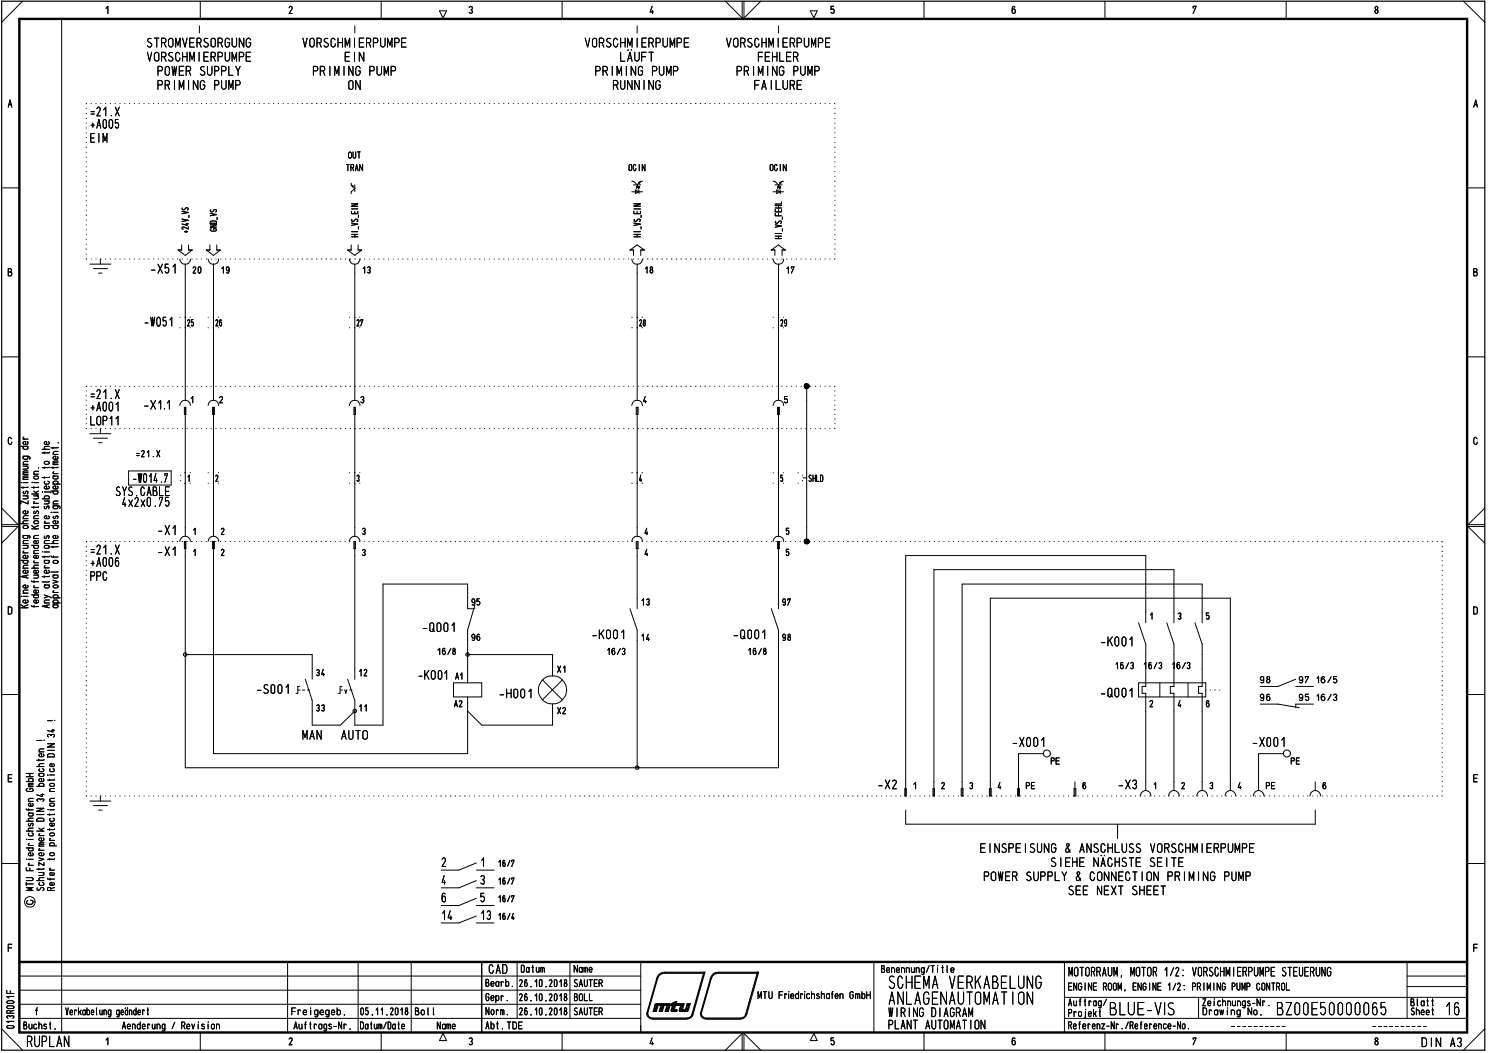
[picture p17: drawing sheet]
<svg xmlns="http://www.w3.org/2000/svg" width="420mm" height="297mm" viewBox="0 0 420 297" stroke-linecap="round" stroke-linejoin="round" font-family="sans-serif">
<defs><g id="words">
<g font-size="5.3">
<text x="250.5" y="279">SC 1NA ViKA31LU G</text>
<text x="250.7" y="283.5">ABLAG-\AUTOldT 0</text>
<text x="312.9" y="286.4">3LU1-V</text>
<text x="360.1" y="286.4">3200150000065</text>
</g>
<g font-size="4.6">
<text x="285.4" y="4">6</text>
<text x="387.7" y="4">8</text>
<text x="415.7" y="30.4">A</text>
<text x="6.6" y="256">O</text>
<text x="7.5" y="295.4">RUPLAN</text>
</g>
<g font-size="3.9">
<text x="55.9" y="9.5">1</text>
<text x="99.8" y="9.5">1</text>
<text x="179.5" y="9.5">1</text>
<text x="41.2" y="13.5">STROMVERSORGUNG</text>
<text x="41.5" y="17.4">VORSCHMIERPUMPE</text>
<text x="85.3" y="13.5">VORSCHMIERPUMPE</text>
<text x="97.1" y="17.4">EIN</text>
<text x="165" y="13.5">VORSCHMIERPUMPE</text>
<text x="174.8" y="17.4">LÄUFT</text>
<text x="204.9" y="13.5">VORSCHMIERPUMPE</text>
<text x="213.7" y="17.4">FEHLER</text>
<text x="44.2" y="21.4">POWER SUPPLY</text>
<text x="88" y="21.4">PRIMING PUMP</text>
<text x="167.7" y="21.4">PRIMING PUMP</text>
<text x="207.6" y="21.4">PRIMING PUMP</text>
<text x="44.2" y="25.4">PRIMING PUMP</text>
<text x="98.2" y="25.4">ON</text>
<text x="172.8" y="25.4">RUNNING</text>
<text x="212.7" y="25.4">FAILURE</text>
<text x="24.9" y="32.9">.21.X</text>
<text x="25.3" y="40.3">EIM</text>
<text x="25.3" y="36.3">+A005</text>
<text x="98.1" y="44.8">OUT</text>
<text x="97.5" y="48.3">TRAN</text>
<text x="177.3" y="48.3">COIN</text>
<text x="217.2" y="48.3">WIN</text>
<text x="42.2" y="77.2">-X51</text>
<text x="54.2" y="77.2">20</text>
<text x="62.2" y="77.2">19</text>
<text x="102.1" y="77.2">13</text>
<text x="221.7" y="77.2">17</text>
<text x="40.5" y="92.1">-W051 :</text>
<text x="52.6" y="92.1">25</text>
<text x="98.1" y="92.1">:</text>
<text x="100.5" y="92.1">2:7</text>
<text x="220.2" y="92.1">29</text>
<text x="24.9" y="112.6">.21.X</text>
<text x="25.3" y="116.1">+A001</text>
<text x="24.9" y="123.5">--L-</text>
<text x="25.3" y="120.1">LOP11</text>
<text x="37.9" y="129">.21.X</text>
<text x="37.2" y="136.2">-W014.7</text>
<text x="32.5" y="140">SYS.CABLE</text>
<text x="34.2" y="143">4x2x0.75</text>
<text x="44.5" y="151">-X1 I</text>
<text x="54.3" y="151">1</text>
<text x="221.5" y="151">5</text>
<text x="24.9" y="156.5">.21.X</text>
<text x="25.3" y="159.9">+A006</text>
<text x="44.2" y="156.5">41</text>
<text x="102" y="156.9">3</text>
<text x="25.2" y="163.9">PPC</text>
<text x="166.8" y="180.3">-K001</text>
<text x="206.7" y="180.3">-G001</text>
<text x="210.9" y="184.8">16/8</text>
<text x="220.5" y="180.3">98</text>
<text x="310.3" y="182.4">-K001</text>
<text x="89" y="190.8">34</text>
<text x="99.8" y="190.8">1</text>
<text x="101.1" y="190.8">12</text>
<text x="314.5" y="188.8">16/3</text>
<text x="323.7" y="188.8">6/3</text>
<text x="331.7" y="188.8">6/3</text>
<text x="72.1" y="195.7">-SO01 1-\\</text>
<text x="94.8" y="195.7">.Fv\</text>
<text x="140.6" y="197">-H001</text>
<text x="310.3" y="196.8">-Q001</text>
<text x="355.2" y="192.8">98</text>
<text x="355.2" y="197.8">96</text>
<text x="366.2" y="197.8">95 16/3</text>
<text x="371.2" y="192.8">16/5</text>
<text x="89" y="200.7">33</text>
<text x="99.3" y="200.7">c11</text>
<text x="157.2" y="201.5">X2</text>
<text x="85.3" y="208.7">MAN</text>
<text x="96.2" y="208.7">AUTO</text>
<text x="285.4" y="210.7">-X001</text>
<text x="296.3" y="215.7">PE</text>
<text x="353.1" y="210.7">4001</text>
<text x="364" y="215.7">PE</text>
<text x="2" y="220.7">E</text>
<text x="247.4" y="222.7">-X2</text>
<text x="315.3" y="222.7">-X3</text>
<text x="325.3" y="222.7">1</text>
<text x="333.1" y="222.7">2</text>
<text x="341.1" y="222.7">3</text>
<text x="124.4" y="244.6">2</text>
<text x="129.5" y="244.6">_-1</text>
<text x="140.4" y="244.6">16/7</text>
<text x="276.4" y="240.6">EINSPEISUNG &amp; ANSCHLUSS VORSCHMIERPUMPE</text>
<text x="296.3" y="244.6">SIEHE NÄCHSTE SEITE</text>
<text x="124.4" y="249.6">4</text>
<text x="128.8" y="249.6">,„-3</text>
<text x="140.4" y="249.6">16/7</text>
<text x="277.3" y="248.6">POWER SUPPLY &amp; CONNECTION PRIMING PUMP</text>
<text x="124.3" y="254.6">6 ,„-5</text>
<text x="140.4" y="254.6">16/7</text>
<text x="301.2" y="252.6">SEE NEXT SHEET</text>
<text x="124.5" y="259.6">14,13 16/4</text>
<text x="2" y="268.6">F</text>
<text x="137.8" y="274.7">CAD</text>
<text x="301.5" y="275.5">MOTORRAUM, MOTOR 1/2: VORSCHMIERPUMPE STEUERUNG</text>
<text x="250.7" y="286.9">WIRING DIAGRAM</text>
<text x="250.4" y="290.4">PLANT AUTOMATION</text>
<text x="401" y="295.4">DIN A3/</text>
</g>
<g font-size="2.8">
<text x="81.2" y="4">2</text>
<text x="132" y="4">3</text>
<text x="183" y="4">4</text>
<text x="228.5" y="5">V'</text>
<text x="336.5" y="4">7</text>
<text x="2.2" y="30.4">A</text>
<text x="178.5" y="67.6">=</text>
<text x="2.2" y="78">B</text>
<text x="98.4" y="74.7">C_J</text>
<text x="181.8" y="77.2">18</text>
<text x="415.7" y="78">B</text>
<text x="60.7" y="92.1">26</text>
<text x="180.3" y="92.1">28</text>
<text x="2.1" y="125.6">0</text>
<text x="228" y="136">SHLD</text>
<text x="62.2" y="151">2</text>
<text x="181.6" y="156.9">4</text>
<text x="221.5" y="157.1">5</text>
<text x="2" y="173.4">D</text>
<text x="180.8" y="170.9">13</text>
<text x="220.5" y="170.9">97</text>
<text x="415.5" y="173.4">D</text>
<text x="132.7" y="180.8">96</text>
<text x="171.1" y="184.8">16/3</text>
<text x="180.8" y="180.8">14</text>
<text x="157.2" y="189.8">X1</text>
<text x="128.1" y="199.6">A2</text>
<text x="415.5" y="220.7">E</text>
<text x="257.4" y="222.7">1</text>
<text x="262.9" y="222.7">[</text>
<text x="265.5" y="222.7">2</text>
<text x="273.4" y="222.7">3</text>
<text x="281.3" y="222.7">4</text>
<text x="286.9" y="222.7">7</text>
<text x="305.2" y="224.7">6</text>
<text x="349" y="222.7">4</text>
<text x="357" y="222.7">PE</text>
<text x="368.8" y="224.7">(1</text>
<text x="372.9" y="224.7">6</text>
<text x="415.5" y="268.6">F</text>
<text x="146.9" y="274.4">Datum</text>
<text x="161.9" y="274.4">Name</text>
<text x="248.5" y="274.5">Benennung/Title</text>
<text x="136.9" y="278.4">Bearb.</text>
<text x="146.3" y="278.5">26.10.2018</text>
<text x="161.8" y="278.5">SAUTER</text>
<text x="213.8" y="281.9">MTU Friedrichshafen GmbH</text>
<text x="301.3" y="279.5">ENGINE ROOM, ENGINE 1/2: PRIMING PUMP CONTROL</text>
<text x="18.5" y="286.4">Verkabelung geändert</text>
<text x="82.1" y="286.4">Freigegeb.</text>
<text x="101.4" y="286.4">05.11.2018</text>
<text x="117" y="286.4">Bol l</text>
<text x="136.9" y="282.4">Gepr.</text>
<text x="137" y="286.4">Norm.</text>
<text x="146.3" y="282.4">26.10.2018</text>
<text x="146.3" y="286.4">26.10.2018</text>
<text x="161.8" y="286.4">SAUTER</text>
<text x="161.9" y="282.4">BOLL</text>
<text x="301.2" y="286.9">Projekt</text>
<text x="301.4" y="283.8">Auftrag/</text>
<text x="339.1" y="283.9">Zeichnungs-Nr.</text>
<text x="339.2" y="286.4">Drowing No.</text>
<text x="397.7" y="283.9">Blatt</text>
<text x="398" y="286.4">Sheet</text>
<text x="6.4" y="290.4">Buchst.</text>
<text x="34.4" y="290.4">Aenderung / Revision</text>
<text x="82.8" y="290.4">Auf trags-Nr.</text>
<text x="101.5" y="290.4">Datum/Date</text>
<text x="123.2" y="290.4">Name</text>
<text x="137" y="290.4">Abt.TDE</text>
<text x="301.3" y="290.4">Referenz-Nr./Reference-No.</text>
<text x="81.2" y="294.9">2</text>
<text x="132" y="294.9">3</text>
<text x="183" y="294.9">4</text>
<text x="234.1" y="294.9">5</text>
<text x="285.2" y="294.9">6</text>
<text x="336.3" y="294.9">7</text>
<text x="387.7" y="294.9">8</text>
</g>
<g font-size="1.6">
<text x="51.2" y="59.4">te)</text>
<text x="51.1" y="64.8">CV</text>
<text x="98.9" y="62.6">tn</text>
<text x="178.7" y="62.6">tÄ</text>
<text x="218.5" y="63.2">tn</text>
<text x="218.5" y="61">L</text>
<text x="218.6" y="61">WL</text>
<text x="10.8" y="213.6">CD d</text>
<text x="7.1" y="220.6">.0</text>
<text x="10.2" y="216.4">22</text>
<text x="10.2" y="222">40</text>
<text x="7.8" y="226.2">crn▪</text>
<text x="13.8" y="223.4">C</text>
<text x="13.8" y="226.2">C</text>
<text x="7.3" y="237.4">-</text>
<text x="10.8" y="235.9">c-</text>
<text x="7.1" y="240.2">1:7</text>
<text x="7.2" y="245.7">L_L_</text>
<text x="7.2" y="249.9">•</text>
<text x="10.3" y="251.4">V) CC</text>
<text x="1.6" y="280.4">11-</text>
<text x="1.7" y="286">CC</text>
</g>
</g></defs>
<g fill="none" stroke="#000" stroke-width=".28">
<path d="M6.4 .3l-5.9 6M17.4 5.3v286M29.9 2.4l.5-.6v2M56.5 .3v5M107.6 .3v5M124 3h2l-1 2.1zM158.6 .3v5M204.7 .3l4.7 4.8v-4.8M209.9 .3v4.8l4.8-4.8M235.2 1.8h-.7v.9a.59 .59 0 0 1 .9 .3 .59 .59 0 0 1-.7 .7l-.2-.2M260.7 .3v5M311.8 .3v5"/>
<path d="M362.9 .3v5M413 .3l6 6M.5 53h5M414 53h5M.5 100.7h5M414 100.7h5M416.8 123.8a.48 .48 0 0 0-.6-.4 .48 .48 0 0 0-.4 .6v.7l.4 .6h.4l.3-.6M.5 148.5h4.6l-4.6 4.7M.5 143.3l4.6 4.7h-4.6M419 148.5h-4.8l4.8 4.7M419 143.3l-4.8 4.7h4.8M.5 195.9h5"/>
<path d="M323.3 184.7v3.9M331.3 184.7v3.9M339.2 184.7v3.9M414 195.9h5M132 200.6l3.9 4M255.6 228.5v4h115.5v-4M315.3 232.5v4M.5 243.6h5M7.4 247.6h1.5a.42 .42 0 0 1 .5 .4 .42 .42 0 0 1-.5 .4h-1.5M7.4 249.3h2M8 242.4h1.4M8.3 243.5l-.3 .4 .3 .2"/>
<path d="M9.4 250.4h-2l1.6 .4-1.6 .4h2M414 243.6h5M5.5 275.3h175.3M5.5 279.3h175.3M81.2 271.4v19.9M101 271.4v19.9M116 271.4v19.9M145.9 271.4v15.9M160.8 271.4v15.9M180.8 271.4v19.9M246.6 271.4v19.9M300.4 271.4v19.8"/>
<path d="M397 271.4v15.9M397 278.3h17M397 275.3h17M.5 290.2l5.9 6M1.9 282.6l.4-.3 1.3 .1a.34 .34 0 0 1 .3 .4 .34 .34 0 0 1-.4 .2h-1.3zM2 283.9l1.5-.2a.38 .38 0 0 1 .4 .4 .38 .38 0 0 1-.4 .4h-1.3l-.3-.4zM2.1 289.4l1.4-.1a.38 .38 0 0 1 .4 .4 .38 .38 0 0 1-.4 .4l-1.4-.1-.2-.3zM2.2 287.3l-.3-.4a.55 .55 0 0 1 .5-.4 .55 .55 0 0 1 .5 .4 .48 .48 0 0 1 .6-.4 .48 .48 0 0 1 .4 .5l-.3 .3M3.9 288.1h-2l.6 .4M3.9 281.1h-2l.6 .4M5.5 287.3h175.3M5.5 283.3h175.3"/>
<path d="M29.9 293.4l.5-.6v1.9M56.5 291.3v4.9M107.6 291.3v4.9M125 291.5l1 2h-2zM158.6 291.3v4.9M204.7 296.2l4.7-4.7v4.7M209.9 296.2v-4.7l4.8 4.7M229.7 291.5l.9 2h-2zM260.7 291.3v4.9M300.4 287.3h113.6M300.4 281.3h113.6M311.8 291.3v4.9"/>
<path d="M338.2 281.3v6M362.9 291.3v4.9M419 290.2l-6 6"/>
</g>
<path d="M.5 .3h418.5v295.9h-418.5z" fill="none" stroke="#000" stroke-width=".34"/>
<path d="M5.5 5.3h408.5v286h-408.5zM5.5 271.4h408.5" fill="none" stroke="#000" stroke-width=".68"/>
<path d="M135.9 271.4v19.9" fill="none" stroke="#000" stroke-width=".42"/>
<g fill="none" stroke="#000" stroke-width=".28">
<path d="M7.4 218.2h2M8.4 218.2v.9M7.4 228.2l.1 .2h1.9M7.4 234.4h2M7.4 231.6h2M7.8 222.4l-.4 .4v.2l.4 .3 1.6-.2-.2-.6-.8-.1v.4M8 229.4h1.1l.3 .2v.4l-.3 .2-.9-.1-.2-.4 .3-.3M8 236.8h1.4M8 221.9h1.4M8.1 228.2v.5M8.2 232.3a.37 .37 0 0 0-.2 .5 .37 .37 0 0 0 .4 .2l.4-.8 .6 .1-.2 .7M8.3 237.9l-.3 .4 .3 .2"/>
<path d="M9 234.9l.4 .2v.5l-.3 .2-.9-.1-.2-.2 .2-.5M9.2 226.7l.2 .2-.2 .5h-.9l-.3-.5 .7-.3v.8M9.4 233.6l-1.3 .1-.1 .5 .4 .2M9.4 230.8l-1.3 .1-.1 .5 .4 .2M9.4 221.4h-1.1l-.3 .2 .3 .3M9.4 221l-1.3 .1-.1 .1 .3 .2M9.4 229.4h-.2M7.4 247.6h1.5a.42 .42 0 0 1 .5 .4 .42 .42 0 0 1-.5 .4h-1.5M7.4 249.3h2M7.6 242.4h.1M8 242.4h1.4M8.3 243.5l-.3 .4 .3 .2"/>
<path d="M9.2 240.6l.2 .6-1 .2a.45 .45 0 0 1-.4-.6 .45 .45 0 0 1 .7-.3v.9M9.4 250.4h-2l1.6 .4-1.6 .4h2"/>
</g>
<g fill="none" stroke="#000" stroke-width=".28">
<path d="M7.4 218.2h2M8.4 218.2v.9M10.4 208.9h1.4M11 218.2h1.1l.3 .6-.3 .2h-.8l-.3-.2 .3-.6M11 214.2v.4M12 216.8l.4 .4-.3 .5h-.8l-.3-.4 .2-.4M12.1 219.7h.2l.1 .4-.4 .4-1-.2v-.5l.7-.2v.9M12.4 214.2l-.1 .3h-1.9M12.4 211.2l-1.2 .1-.2 .2 .2 .6M12.4 218.2l-.2 .1M7.4 228.2l.1 .2h1.9M7.4 234.4h2"/>
<path d="M7.4 231.6h2M7.8 222.4l-.4 .4v.2l.4 .3 1.6-.2-.2-.6-.8-.1v.4M8 229.4h1.1l.3 .2v.4l-.3 .2-.9-.1-.2-.4 .3-.3M8 236.8h1.4M8 221.9h1.4M8.1 228.2v.5M8.2 232.3a.37 .37 0 0 0-.2 .5 .37 .37 0 0 0 .4 .2l.4-.8 .6 .1-.2 .7M8.3 237.9l-.3 .4 .3 .2M9 234.9l.4 .2v.5l-.3 .2-.9-.1-.2-.2 .2-.5M9.2 226.7l.2 .2-.2 .5h-.9l-.3-.5 .7-.3v.8M9.4 233.6l-1.3 .1-.1 .5 .4 .2M9.4 230.8l-1.3 .1-.1 .5 .4 .2"/>
<path d="M9.4 221.4h-1.1l-.3 .2 .3 .3M9.4 221l-1.3 .1-.1 .1 .3 .2M9.4 229.4h-.2M10.4 228h2l-2 .9h2M10.4 229.8h2M10.5 231.1l.3-.3h1.2l.4 .3v.5h-2zM11 239.9h1.4M11 238.7h1.4M11 233.6l1 .8M11.2 239.4l-.2 .2 .3 .3M11.6 224.1h.8M12 223.9v.8l-1.6-.5"/>
<path d="M12.1 236.4l.3 .5-.4 .3-1-.1v-.5l.2-.2h.5v.8M12.4 238.2h-1.2l-.2 .2 .2 .3M12.4 237.7h-1.2l-.2 .3 .4 .2M12.4 233.6l-.8 .4M7.6 242.4h.1M9.2 240.6l.2 .6-1 .2a.45 .45 0 0 1-.4-.6 .45 .45 0 0 1 .7-.3v.9M10.4 248.4h2M11 242l1.4 .4-1.4 .4M11 246.1h1.4M11 244.9v.5M12 248.9l.4 .4-.3 .5-1.1-.2v-.3l.2-.3M12 246.1a.42 .42 0 0 1 .4 .4 .42 .42 0 0 1-.4 .5h-1"/>
<path d="M12.1 240.6l.3 .3-.3 .5h-.9l-.2-.4v-.3l.7-.2v.9M12.4 247.6h-1.3l-.1 .5 .4 .3M12.4 244.9l-.1 .3h-1.9M12.4 243.3v.9l-1.4-.9v.9"/>
</g>
<g fill="none" stroke="#000" stroke-width=".28">
<path d="M10.4 208.9h1.4M11 218.2h1.1l.3 .6-.3 .2h-.8l-.3-.2 .3-.6M11 214.2v.4M12 216.8l.4 .4-.3 .5h-.8l-.3-.4 .2-.4M12.1 219.7h.2l.1 .4-.4 .4-1-.2v-.5l.7-.2v.9M12.5 208.9h.1M12.4 214.2l-.1 .3h-1.9M12.4 211.2l-1.2 .1-.2 .2 .2 .6M12.4 218.2l-.2 .1M10.4 228h2l-2 .9h2M10.4 229.8h2M10.5 231.1l.3-.3h1.2l.4 .3v.5h-2z"/>
<path d="M11 239.9h1.4M11 238.7h1.4M11 233.6l1 .8M11.2 239.4l-.2 .2 .3 .3M11.6 224.1h.8M12 223.9v.8l-1.6-.5M12.1 236.4l.3 .5-.4 .3-1-.1v-.5l.2-.2h.5v.8M12.4 238.2h-1.2l-.2 .2 .2 .3M12.4 237.7h-1.2l-.2 .3 .4 .2M12.4 233.6l-.8 .4M10.4 248.4h2M11 242l1.4 .4-1.4 .4"/>
<path d="M11 246.1h1.4M11 244.9v.5M12 248.9l.4 .4-.3 .5-1.1-.2v-.3l.2-.3M12 246.1a.42 .42 0 0 1 .4 .4 .42 .42 0 0 1-.4 .5h-1M12.1 240.6l.3 .3-.3 .5h-.9l-.2-.4v-.3l.7-.2v.9M12.4 247.6h-1.3l-.1 .5 .4 .3M12.4 244.9l-.1 .3h-1.9M12.4 243.3v.9l-1.4-.9v.9"/>
</g>
<g fill="none" stroke="#000" stroke-width=".28">
<path d="M12.5 208.9h.1M14 229.6v.4M14 233.8v.4M14 238.6h2M14 237.1h1.4M14 228.4h1.4M14.1 235.1l.3-.2 .8 .1 .2 .5-.5 .3h-.5l-.4-.3zM14.3 236.6h-.3l.3 .5M14.4 238.6a.43 .43 0 0 1-.4-.4 .43 .43 0 0 1 .4-.5l.9 .2 .1 .4-.5 .3M14.9 230.8l.5 .3-.4 .5h-.7l-.3-.2 .2-.5M15.1 232.2l.3 .3-.3 .5h-.8l-.3-.3 .1-.4 .6-.1v.8M15.4 233.8l-.1 .2h-1.9"/>
<path d="M15.4 229.6v.2h-2M13.4 247.7l.1 .3h1.9M14 245.4h1.4M14 242.1v.5M14.1 240.7l.3-.2 .8 .1 .2 .5-.5 .3h-.5l-.4-.3zM14.1 247.7v.5M14.3 244.9l-.3 .1 .3 .4M15.1 249l.3 .4-.5 .4-.8-.2v-.5l.6-.2v.9M15.1 246.2l.3 .4-.5 .4-.8-.2v-.5l.6-.2v.9M15.4 242.1l-.1 .3h-1.9"/>
</g>
<g fill="none" stroke="#000" stroke-width=".28">
<path d="M13.4 212.9l.6-.3 1 .1 .4 .3v.5h-2zM13.4 209.8h2l-2 .9h2M13.4 211.7h2M13.4 203.3h1.4M13.5 218.6h.1M13.7 207.9l-.3-.3a.48 .48 0 0 1 .5-.4 .48 .48 0 0 1 .5 .3 .53 .53 0 0 1 .5-.3 .53 .53 0 0 1 .5 .4l-.3 .3M14 219.8v.4M14 218.6h1.4M14.6 206h.8M14.9 216.8l.5 .4-.4 .5h-.7l-.3-.3 .2-.5M14.9 205.7v.8l-1.5-.4M15.1 215.5l.3 .2-.3 .5h-.8l-.3-.5 .4-.3h.3v.8"/>
<path d="M15.4 219.8v.2h-2M13.6 228.4h.1M14.1 226.7l.3-.1 .8 .1 .2 .5-.5 .2h-.5l-.4-.2zM14.1 221.1l.3-.1 .8 .1 .2 .5-.5 .2h-.5l-.4-.2z"/>
</g>
<g fill="none" stroke="#000" stroke-width=".28">
<path d="M15.5 203.3h.1M14 229.6v.4M14 233.8v.4M14 238.6h2M14 237.1h1.4M14 228.4h1.4M14.1 235.1l.3-.2 .8 .1 .2 .5-.5 .3h-.5l-.4-.3zM14.3 236.6h-.3l.3 .5M14.4 238.6a.43 .43 0 0 1-.4-.4 .43 .43 0 0 1 .4-.5l.9 .2 .1 .4-.5 .3M14.9 230.8l.5 .3-.4 .5h-.7l-.3-.2 .2-.5M15.1 232.2l.3 .3-.3 .5h-.8l-.3-.3 .1-.4 .6-.1v.8M15.4 233.8l-.1 .2h-1.9"/>
<path d="M15.4 229.6v.2h-2M13.4 247.7l.1 .3h1.9M14 245.4h1.4M14 242.1v.5M14.1 240.7l.3-.2 .8 .1 .2 .5-.5 .3h-.5l-.4-.3zM14.1 247.7v.5M14.3 244.9l-.3 .1 .3 .4M15.1 249l.3 .4-.5 .4-.8-.2v-.5l.6-.2v.9M15.1 246.2l.3 .4-.5 .4-.8-.2v-.5l.6-.2v.9M15.4 242.1l-.1 .3h-1.9"/>
</g>
<g fill="none" stroke="#000" stroke-width=".28">
<path d="M13.4 212.9l.6-.3 1 .1 .4 .3v.5h-2zM13.4 209.8h2l-2 .9h2M13.4 211.7h2M13.4 203.3h1.4M13.5 218.6h.1M13.7 207.9l-.3-.3a.48 .48 0 0 1 .5-.4 .48 .48 0 0 1 .5 .3 .53 .53 0 0 1 .5-.3 .53 .53 0 0 1 .5 .4l-.3 .3M14 219.8v.4M14 218.6h1.4M14.6 206h.8M14.9 216.8l.5 .4-.4 .5h-.7l-.3-.3 .2-.5M14.9 205.7v.8l-1.5-.4M15.1 215.5l.3 .2-.3 .5h-.8l-.3-.5 .4-.3h.3v.8"/>
<path d="M15.4 219.8v.2h-2M13.6 228.4h.1M14.1 226.7l.3-.1 .8 .1 .2 .5-.5 .2h-.5l-.4-.2zM14.1 221.1l.3-.1 .8 .1 .2 .5-.5 .2h-.5l-.4-.2z"/>
</g>
<g fill="none" stroke="#000" stroke-width=".28">
<path d="M12.5 158.1h1.1l.3 .5-.3 .3h-.8l-.3-.3 .3-.5M12.5 156.9v.4M12.5 155.7h1.4M12.7 159.6l-.2 .3 .3 .3M13.9 156.9l-.1 .2h-1.9M13.9 158.1l-.2 .1M12.5 167.8l1.9 .9M12.5 165h1.1l.3 .4-.1 .3-.2 .2-.9-.1-.2-.4 .3-.4M12.5 170.1h1.4M12.5 162.5v.4M12.5 160.2h1.4M13.2 170.8v.6"/>
<path d="M13.7 160.9l.2 .5-.4 .3-.9-.2-.1-.4 .2-.2h.5v.8M13.7 168.2l-1.2 .5M13.9 170.6l-2 .4 2 .4M13.9 169.2h-1.2l-.2 .5 .2 .4M13.9 164l-.1 .2h-1.9M13.9 162.5l-.1 .1h-1.9M13.9 165l-.2 .1M15.5 203.3h.1"/>
</g>
<g fill="none" stroke="#000" stroke-width=".28">
<path d="M11.9 126.7h2M12 138.8h.1M12.5 138.8h1.5l.4 .2M12.5 130.4l.4-.3h.6a.42 .42 0 0 1 .4 .5 .42 .42 0 0 1-.4 .4l-.8-.1zM12.5 127.5v.4M12.5 131.7v.5M12.5 134.5v.5M13.5 135.7l.4 .4-.3 .5-.9-.1-.2-.3 .2-.4M13.7 137.2l.2 .2-.2 .5h-1l-.2-.5 .7-.3v.8M13.7 124.6l.2 .3-.1 .3-.9 .2a.45 .45 0 0 1-.4-.6 .45 .45 0 0 1 .7-.3v.9M13.9 134.5l-.1 .2h-1.9M13.9 131.7l-.1 .2h-1.9"/>
<path d="M13.9 127.5l-.1 .3h-1.9M13.9 125.9l-1.3 .2v.6h.3M11.9 140.7h2M12.1 155.7h.1M12.5 148.3h1.1l.3 .3-.1 .3-.2 .2-.9-.1-.2-.4 .3-.3M12.5 158.1h1.1l.3 .5-.3 .3h-.8l-.3-.3 .3-.5M12.5 153.3h1.4M12.5 147.6h1.4M12.5 141.3h1.4M12.5 156.9v.4M12.5 155.7h1.4M12.6 154l.9-.2a.42 .42 0 0 1 .4 .5 .42 .42 0 0 1-.4 .4l-.8-.1-.2-.2z"/>
<path d="M12.7 151.2a.37 .37 0 0 0-.2 .5 .37 .37 0 0 0 .4 .2l.3-.7a.41 .41 0 0 1 .7 .1 .41 .41 0 0 1-.2 .6M12.7 142.8a.37 .37 0 0 0-.2 .5 .37 .37 0 0 0 .4 .2l.3-.5a.33 .33 0 0 1 .6-.2 .33 .33 0 0 1 0 .5l-.1 .2M12.7 147.1l-.2 .2 .3 .3M12.7 159.6l-.2 .3 .3 .3M12.8 140.7l-.3-.3 .3-.5h.8l.3 .3-.3 .5M13.5 141.3a.42 .42 0 0 1 .4 .4 .42 .42 0 0 1-.4 .5h-1M13.7 145.5l.2 .3-.2 .5h-1l-.2-.5 .7-.3v.8M13.9 152.5h-1.2l-.2 .4 .2 .4M13.9 156.9l-.1 .2h-1.9M13.9 148.3h-.2M13.9 158.1l-.2 .1M12.5 167.8l1.9 .9"/>
<path d="M12.5 165h1.1l.3 .4-.1 .3-.2 .2-.9-.1-.2-.4 .3-.4M12.5 162.5v.4M12.5 170.1h1.4M12.5 160.2h1.4M13.2 170.8v.6M13.7 160.9l.2 .5-.4 .3-.9-.2-.1-.4 .2-.2h.5v.8M13.7 168.2l-1.2 .5M13.9 170.6l-2 .4 2 .4M13.9 169.2h-1.2l-.2 .5 .2 .4M13.9 164l-.1 .2h-1.9M13.9 162.5l-.1 .1h-1.9M13.9 165l-.2 .1"/>
</g>
<g fill="none" stroke="#000" stroke-width=".28">
<path d="M5.9 125.9h2M6 136.1h.1M6.5 128.7l1.8 .1 .2 .3-.2 .4M6.5 139.9h1.4M6.5 137.3v.5M6.5 136.1h1.4M6.5 135.2h1.4M6.5 133.9h1.4M6.5 131.5h1.4M6.5 131h1.4M6.5 123.9h1.4M6.7 138.6a.36 .36 0 0 0-.2 .5 .36 .36 0 0 0 .5 .2 .6 .6 0 0 1 .8-.6l.1 .2-.2 .5"/>
<path d="M6.7 123.3l-.2 .2 .3 .4M6.8 128.7l-.3 .3 .3 .5h.8l.3-.2-.3-.6M6.8 125.9l-.3 .3 .3 .5h.8l.3-.2-.3-.6M7.5 139.9l.4 .3-.1 .3-1.3 .2M7.5 131.5l.4 .3-.1 .4-1.3 .1M7.7 124.6h.1l.1 .5-.4 .3-.9-.2v-.5l.6-.2v.9M7.9 137.3l-.1 .2h-1.9M7.9 134.7h-1.2l-.2 .3 .2 .2M7.9 134.3h-1.2l-.2 .2 .4 .2M7.9 133.3h-1.2l-.2 .3 .2 .3M7.9 132.8l-1.3 .1v.4h.3M7.9 130.1l-1.3 .2 .1 .7"/>
<path d="M8.9 139.4h2M9.5 139.9h1.4M9.5 136.1h1.4M9.5 137.3v.5M9.5 138.5l1 .9M10.5 139.9l.4 .3-.2 .4-1.2 .1M10.9 137.3v.2h-2M10.9 138.5l-.9 .4M11.9 126.7h2M12 138.8h.1M12.5 138.8h1.5l.4 .2M12.5 130.4l.4-.3h.6a.42 .42 0 0 1 .4 .5 .42 .42 0 0 1-.4 .4l-.8-.1z"/>
<path d="M12.5 127.5v.4M12.5 131.7v.5M12.5 134.5v.5M13.5 135.7l.4 .4-.3 .5-.9-.1-.2-.3 .2-.4M13.7 137.2l.2 .2-.2 .5h-1l-.2-.5 .7-.3v.8M13.7 124.6l.2 .3-.1 .3-.9 .2a.45 .45 0 0 1-.4-.6 .45 .45 0 0 1 .7-.3v.9M13.9 134.5l-.1 .2h-1.9M13.9 131.7l-.1 .2h-1.9M13.9 127.5l-.1 .3h-1.9M13.9 125.9l-1.3 .2v.6h.3M5.9 158.1h2M5.9 147.7h2"/>
<path d="M6.5 151l1.8 .1 .2 .4-.2 .3M6.5 153.3h1.4M6.5 156h1.4M6.5 153.8h1.4M6.5 146.3h1.4M6.6 148.4l.9-.1 .3 .1 .1 .4-.4 .3h-.6l-.3-.2zM6.7 155.4l-.2 .3 .3 .3M6.8 158.1l-.3 .2 .3 .6 .9-.1 .2-.5-.3-.2M6.8 151l-.3 .4 .3 .5 1-.2 .1-.3-.3-.4M7.5 153.8a.42 .42 0 0 1 .4 .5 .42 .42 0 0 1-.4 .4h-1M7.7 156.7l.2 .3-.2 .5h-1l-.2-.4 .1-.3 .6-.2v.9M7.7 144.2h.1l.1 .4-.4 .3-.9-.1-.1-.4 .7-.3v.8"/>
<path d="M7.9 159.4l-1.3 .2 .1 .7M7.9 152.5l-1.3 .1 .1 .7M7.9 146.9l-1.3 .1-.1 .4 .4 .3M7.9 145.5l-1.3 .1 .1 .7M7.9 141.3v.9l-2-.9v.9M8.9 153.8h2M8.9 149.2h2M8.9 148.3l1.2 .9M9.5 147.2l.4-.3h.6l.4 .3v.2l-.2 .3h-.8zM9.5 146.3h1.4M9.5 158.7h1.4M9.5 156.1h1.4"/>
<path d="M9.5 151.9h1.4M9.5 142.9v.4M9.5 142h1.4M9.7 158.2l-.2 .4 .3 .1M9.7 144.2a.36 .36 0 0 0-.2 .4 .36 .36 0 0 0 .4 .3 .6 .6 0 0 1 .9-.6l-.1 .6M9.7 141.5l-.2 .3 .3 .2M9.8 153.8l-.3 .2v.5l.3 .2 1-.2 .1-.3-.4-.4M10.6 156.7l.3 .3-.3 .5h-.9l-.1-.7 .6-.2v.9M10.6 152.5l.3 .5-.4 .3-.8-.1-.2-.5 .2-.2h.5v.8M10.9 159.4l-1.3 .2-.1 .5 .4 .2M10.9 155.3l-1.3 .1 .1 .7M10.9 151l-1.3 .2 .1 .7"/>
<path d="M10.9 145.5l-1.3 .1 .1 .7M10.9 142.9v.2h-2M10.9 148.3l-1.3 .5M11.9 140.7h2M12.1 155.7h.1M12.5 148.3h1.1l.3 .3-.1 .3-.2 .2-.9-.1-.2-.4 .3-.3M12.5 153.3h1.4M12.5 147.6h1.4M12.5 141.3h1.4M12.6 154l.9-.2a.42 .42 0 0 1 .4 .5 .42 .42 0 0 1-.4 .4l-.8-.1-.2-.2zM12.7 151.2a.37 .37 0 0 0-.2 .5 .37 .37 0 0 0 .4 .2l.3-.7a.41 .41 0 0 1 .7 .1 .41 .41 0 0 1-.2 .6M12.7 142.8a.37 .37 0 0 0-.2 .5 .37 .37 0 0 0 .4 .2l.3-.5a.33 .33 0 0 1 .6-.2 .33 .33 0 0 1 0 .5l-.1 .2"/>
<path d="M12.7 147.1l-.2 .2 .3 .3M12.8 140.7l-.3-.3 .3-.5h.8l.3 .3-.3 .5M13.5 141.3a.42 .42 0 0 1 .4 .4 .42 .42 0 0 1-.4 .5h-1M13.7 145.5l.2 .3-.2 .5h-1l-.2-.5 .7-.3v.8M13.9 152.5h-1.2l-.2 .4 .2 .4M13.9 148.3h-.2M5.9 171.4h2M5.9 170.6l1.3 .8M6 168.2h.1M6.5 168.2h1.4M6.5 167.3h1.4M6.5 160.3h1.4"/>
<path d="M7.3 162.4v.6M7.7 169.2l.2 .6-.4 .3-.9-.2-.1-.4 .2-.3h.5v.9M7.7 165.1l.2 .4-.4 .4-.9-.2v-.5l.6-.2v.9M7.7 160.9l.2 .5-.4 .3-.9-.2-.1-.4 .2-.2h.5v.8M7.9 166.5h-1.3l.1 .8M7.9 162.2l-2 .4 2 .5M7.9 170.6l-1.3 .5M8.9 170.8l.2 .3h1.8M8.9 163.8l.1 .3h1.9M8.9 160.3h2M8.9 167.8h2M9.5 165.8h1.4"/>
<path d="M9.5 162.2h1.4M9.6 163.8v.5M9.6 170.8v.5M9.7 165.2l-.2 .4 .3 .2M9.8 167.8l-.3 .2v.5l.3 .2 1-.2 .1-.4-.4-.3M10.5 162.2l.4 .4-.2 .4-1.2 .1M10.6 169.2l.3 .6-.4 .3-.8-.1-.2-.5 .2-.3h.5v.9M10.6 166.5l.3 .5-.4 .3-.8-.1-.2-.5 .2-.2h.5v.8M10.6 160.9l.3 .5-.4 .3-.8-.1-.2-.5 .2-.2h.5v.8"/>
</g>
<g fill="none" stroke="#000" stroke-width=".28">
<path d="M8.9 139.4h2M9.1 136.1h.1M9.5 133.8h1.4M9.5 137.3v.5M9.5 139.9h1.4M9.5 138.5l1 .9M9.5 136.1h1.4M9.7 134.4h1l.2 .5-.4 .2h-.6l-.4-.2zM10.5 139.9l.4 .3-.2 .4-1.2 .1M10.9 132.9l-1.3 .2 .1 .7M10.9 132h.1M10.9 137.3v.2h-2"/>
<path d="M10.9 138.5l-.9 .4M8.9 153.8h2M8.9 149.2h2M8.9 148.3l1.2 .9M9.5 147.2l.4-.3h.6l.4 .3v.2l-.2 .3h-.8zM9.5 158.7h1.4M9.5 156.1h1.4M9.5 151.9h1.4M9.5 146.3h1.4M9.5 142.9v.4M9.5 142h1.4M9.7 158.2l-.2 .4 .3 .1"/>
<path d="M9.7 144.2a.36 .36 0 0 0-.2 .4 .36 .36 0 0 0 .4 .3 .6 .6 0 0 1 .9-.6l-.1 .6M9.7 141.5l-.2 .3 .3 .2M9.8 153.8l-.3 .2v.5l.3 .2 1-.2 .1-.3-.4-.4M10.6 156.7l.3 .3-.3 .5h-.9l-.1-.7 .6-.2v.9M10.6 152.5l.3 .5-.4 .3-.8-.1-.2-.5 .2-.2h.5v.8M10.9 159.4l-1.3 .2-.1 .5 .4 .2M10.9 155.3l-1.3 .1 .1 .7M10.9 151l-1.3 .2 .1 .7M10.9 145.5l-1.3 .1 .1 .7M10.9 142.9v.2h-2M10.9 148.3l-1.3 .5M8.9 170.8l.2 .3h1.8"/>
<path d="M8.9 163.8l.1 .3h1.9M8.9 167.8h2M8.9 160.3h2M9.5 165.8h1.4M9.5 162.2h1.4M9.6 163.8v.5M9.6 170.8v.5M9.7 165.2l-.2 .4 .3 .2M9.8 167.8l-.3 .2v.5l.3 .2 1-.2 .1-.4-.4-.3M10.5 162.2l.4 .4-.2 .4-1.2 .1M10.6 169.2l.3 .6-.4 .3-.8-.1-.2-.5 .2-.3h.5v.9M10.6 166.5l.3 .5-.4 .3-.8-.1-.2-.5 .2-.2h.5v.8"/>
<path d="M10.6 160.9l.3 .5-.4 .3-.8-.1-.2-.5 .2-.2h.5v.8"/>
</g>
<g fill="none" stroke="#000" stroke-width=".28">
<path d="M9.1 136.1h.1M9.5 133.8h1.4M9.7 134.4h1l.2 .5-.4 .2h-.6l-.4-.2zM10.9 132.9l-1.3 .2 .1 .7M10.9 132h.1M14.4 138.5h2M14.9 134.3h1.1l.4 .6-.4 .2h-.7l-.4-.2 .4-.6M14.9 126.2v.4M14.9 131.7v.5M14.9 136.6h2.1M14.9 133.6h1.5M14.9 131.1h1.5"/>
<path d="M14.9 128.2h1.5M15.2 133.1l-.3 .2 .4 .3M15.3 138.5l-.4 .4 .4 .5 .9-.1 .2-.4-.4-.4M15.4 136.6a.42 .42 0 0 1-.5-.5 .42 .42 0 0 1 .5-.4h.6l.4 .3v.3l-.4 .3M16.1 137.2l.3 .2-.3 .5h-.9l-.3-.5 .8-.3v.8M16.1 128.8l.3 .2-.3 .5h-.9l-.3-.5 .8-.3v.8M16.4 131.7l-.1 .2h-1.9M16.4 130.6h-1.2l-.3 .2 .3 .3M16.4 130h-1l-.5 .3 .5 .3M16.4 127.3l-1.3 .2 .1 .7M16.4 126.2l-.1 .1h-1.9M16.4 134.3l-.2 .1"/>
<path d="M14.4 156.8l.2 .3h1.8M14.4 153.3h2M14.4 148.3h2M14.4 144.5h.1M14.9 142.7h1.8l.3 .4-.2 .3M14.9 154.1v.4M14.9 144.5h1.5M14.9 142.2h1.5M15 158.2l1-.1 .4 .2v.3l-.4 .3h-.6l-.4-.2zM15.1 156.8v.5M15.2 145.6a.33 .33 0 0 0-.1 .6 .33 .33 0 0 0 .5-.2l.1-.2a.33 .33 0 0 1 .5-.2 .33 .33 0 0 1 .1 .4l-.2 .3M15.3 148.3l-.4 .3 .4 .5 1-.2 .1-.3-.4-.3"/>
<path d="M15.3 142.7l-.4 .3 .4 .5 1-.2 .1-.3-.4-.3M16.1 151.1l.3 .3-.3 .5h-.9l-.3-.3 .1-.4 .7-.2v.9M16.1 147h.2l.1 .4-.4 .3-1-.1-.1-.4 .8-.3v.8M16.4 154.1l-.1 .2h-1.9M16.4 152.5l-1.3 .1-.2 .4 .5 .3M16.4 141.3l-1.3 .2 .1 .7M14.9 170.6h1.1l.4 .3-.1 .4-.3 .1-1-.1-.1-.4 .4-.3M14.9 163.7l1.5 .4-1.5 .4M14.9 162.2l1.3 .1 .1 .6-1 .2-.4-.4 .4-.5M14.9 170.1h2.1M14.9 168.7h2.1M14.9 167.1h1.5"/>
<path d="M15 165.2l1-.2 .3 .2 .1 .4-.4 .3h-.6l-.4-.2zM15.2 166.6l-.3 .3 .4 .2M15.4 170.1a.42 .42 0 0 1-.5-.4 .42 .42 0 0 1 .5-.5h.6l.4 .3-.1 .4-.3 .2M15.4 168.7a.42 .42 0 0 1-.5-.5 .42 .42 0 0 1 .5-.4l.9 .2 .1 .4-.4 .3M16.4 161.2l-.1 .2h-1.9M16.4 170.6l-.2 .1M16.4 162.2l-.2 .1"/>
</g>
<g fill="none" stroke="#000" stroke-width=".28">
<path d="M14.4 138.5h2M14.9 134.3h1.1l.4 .6-.4 .2h-.7l-.4-.2 .4-.6M14.9 126.2v.4M14.9 131.7v.5M14.9 136.6h2.1M14.9 133.6h1.5M14.9 131.1h1.5M14.9 128.2h1.5M15.2 133.1l-.3 .2 .4 .3M15.3 138.5l-.4 .4 .4 .5 .9-.1 .2-.4-.4-.4M15.4 136.6a.42 .42 0 0 1-.5-.5 .42 .42 0 0 1 .5-.4h.6l.4 .3v.3l-.4 .3M16.1 137.2l.3 .2-.3 .5h-.9l-.3-.5 .8-.3v.8"/>
<path d="M16.1 128.8l.3 .2-.3 .5h-.9l-.3-.5 .8-.3v.8M16.5 125h.1M16.4 131.7l-.1 .2h-1.9M16.4 130.6h-1.2l-.3 .2 .3 .3M16.4 130h-1l-.5 .3 .5 .3M16.4 127.3l-1.3 .2 .1 .7M16.4 126.2l-.1 .1h-1.9M16.4 134.3l-.2 .1M14.4 156.8l.2 .3h1.8M14.4 153.3h2M14.4 148.3h2M14.4 144.5h.1"/>
<path d="M14.9 142.7h1.8l.3 .4-.2 .3M14.9 154.1v.4M14.9 144.5h1.5M14.9 142.2h1.5M15 158.2l1-.1 .4 .2v.3l-.4 .3h-.6l-.4-.2zM15.1 156.8v.5M15.2 145.6a.33 .33 0 0 0-.1 .6 .33 .33 0 0 0 .5-.2l.1-.2a.33 .33 0 0 1 .5-.2 .33 .33 0 0 1 .1 .4l-.2 .3M15.3 148.3l-.4 .3 .4 .5 1-.2 .1-.3-.4-.3M15.3 142.7l-.4 .3 .4 .5 1-.2 .1-.3-.4-.3M16.1 151.1l.3 .3-.3 .5h-.9l-.3-.3 .1-.4 .7-.2v.9M16.1 147h.2l.1 .4-.4 .3-1-.1-.1-.4 .8-.3v.8M16.4 154.1l-.1 .2h-1.9"/>
<path d="M16.4 152.5l-1.3 .1-.2 .4 .5 .3M16.4 141.3l-1.3 .2 .1 .7M14.9 170.6h1.1l.4 .3-.1 .4-.3 .1-1-.1-.1-.4 .4-.3M14.9 163.7l1.5 .4-1.5 .4M14.9 162.2l1.3 .1 .1 .6-1 .2-.4-.4 .4-.5M14.9 170.1h2.1M14.9 168.7h2.1M14.9 167.1h1.5M15 165.2l1-.2 .3 .2 .1 .4-.4 .3h-.6l-.4-.2zM15.2 166.6l-.3 .3 .4 .2M15.4 170.1a.42 .42 0 0 1-.5-.4 .42 .42 0 0 1 .5-.5h.6l.4 .3-.1 .4-.3 .2M15.4 168.7a.42 .42 0 0 1-.5-.5 .42 .42 0 0 1 .5-.4l.9 .2 .1 .4-.4 .3"/>
<path d="M16.4 161.2l-.1 .2h-1.9M16.4 170.6l-.2 .1M16.4 162.2l-.2 .1"/>
</g>
<g fill="none" stroke="#000" stroke-width=".28">
<path d="M219.7 7.3v2M35.2 29.2h.1M36.5 29.2h.1M37.9 29.2h.1M39.2 29.2h.1M40.6 29.2h.1M42 29.2h.1M43.3 29.2h.1M44.7 29.2h.1M46 29.2h.1M47.4 29.2h.1M48.7 29.2h.1"/>
<path d="M50.1 29.2h.1M51.4 29.2h.1M52.8 29.2h.1M54.1 29.2h.1M55.5 29.2h.1M56.9 29.2h.1M58.2 29.2h.1M59.6 29.2h.1M60.9 29.2h.1M62.3 29.2h.1M63.6 29.2h.1M65 29.2h.1"/>
<path d="M66.3 29.2h.1M67.7 29.2h.1M69 29.2h.1M70.4 29.2h.1M71.8 29.2h.1M73.1 29.2h.1M74.5 29.2h.1M75.8 29.2h.1M77.2 29.2h.1M78.5 29.2h.1M79.9 29.2h.1M81.2 29.2h.1"/>
<path d="M82.6 29.2h.1M83.9 29.2h.1M85.2 29.2h.2M86.6 29.2h.1M87.9 29.2h.2M89.3 29.2h.2M90.6 29.2h.2M92 29.2h.2M93.3 29.2h.2M94.7 29.2h.2M96.1 29.2h.1M97.4 29.2h.2"/>
<path d="M98.8 29.2h.1M100.1 29.2h.2M101.5 29.2h.1M102.8 29.2h.1M104.2 29.2h.1M105.5 29.2h.1M106.9 29.2h.1M108.2 29.2h.1M109.6 29.2h.1M111 29.2h.1M112.3 29.2h.1M113.7 29.2h.1"/>
<path d="M115 29.2h.1M116.4 29.2h.1M117.7 29.2h.1M119.1 29.2h.1M120.4 29.2h.1M121.8 29.2h.1M123.1 29.2h.1M124.5 29.2h.1M125.9 29.2h.1M127.2 29.2h.1M128.6 29.2h.1M129.9 29.2h.1"/>
<path d="M131.3 29.2h.1M132.6 29.2h.1M134 29.2h.1M135.3 29.2h.1M136.7 29.2h.1M138 29.2h.1M139.4 29.2h.1M140.8 29.2h.1M142.1 29.2h.1M143.5 29.2h.1M144.8 29.2h.1M146.2 29.2h.1"/>
<path d="M147.5 29.2h.1M148.9 29.2h.1M150.2 29.2h.1M151.6 29.2h.1M153 29.2h.1M154.3 29.2h.1M155.7 29.2h.1M157 29.2h.1M158.4 29.2h.1M159.7 29.2h.1M161.1 29.2h.1M162.4 29.2h.1"/>
<path d="M163.8 29.2h.1M165.1 29.2h.1M166.5 29.2h.1M167.9 29.2h.1M169.2 29.2h.1M170.6 29.2h.1M171.9 29.2h.1M173.3 29.2h.1M174.6 29.2h.1M176 29.2h.1M177.3 29.2h.1M178.7 29.2h.1"/>
<path d="M180 29.2h.1M181.4 29.2h.1M182.7 29.2h.1M184 29.2h.2M185.4 29.2h.1M186.7 29.2h.2M188.1 29.2h.2M189.4 29.2h.2M190.8 29.2h.2M192.2 29.2h.1M193.5 29.2h.2M194.9 29.2h.1"/>
<path d="M196.2 29.2h.2M197.6 29.2h.1M198.9 29.2h.2M200.3 29.2h.1M201.6 29.2h.1M203 29.2h.1M204.3 29.2h.1M205.7 29.2h.1M207.1 29.2h.1M208.4 29.2h.1M209.8 29.2h.1M211.1 29.2h.1"/>
<path d="M212.5 29.2h.1M213.8 29.2h.1M215.2 29.2h.1M216.5 29.2h.1M217.9 29.2h.1M219.2 29.2h.1M220.6 29.2h.1M222 29.2h.1M223.3 29.2h.1M224.7 29.2h.1M226 29.2h.1M227.4 29.2h.1"/>
<path d="M228.7 29.2h.1M230.1 29.2h.1M231.4 29.2h.1M232.8 29.2h.1M234.1 29.2h.1M235.5 29.2l.1 .1M235.6 30.6h.1M235.6 31.9v.2M235.6 33.4h.1M235.6 34.7v.1M235.6 36.1v.1M235.6 37.4v.1"/>
<path d="M235.6 38.8v.1M24.3 42.9v.1M24.3 44.3v.1M24.3 45.6v.1M24.3 47v.1M24.3 48.3v.1M24.3 49.7v.1M24.3 51.1v.1M24.3 52.5v.1M24.3 53.8v.1M24.3 55.2v.1M24.3 56.6h.1"/>
<path d="M24.3 57.9v.1M24.3 59.3v.1M51.3 59.6l1.8 .3-1.8 .4M59.5 59.2a.42 .42 0 0 0 .2 .6 .42 .42 0 0 0 .5-.4 .39 .39 0 0 1 .6-.3 .39 .39 0 0 1 0 .7M99.1 51.6v.6l1 1-1 .9v.5M99.2 59.6v.7h1.8v-.7M99.2 57.5h1.8l-1.8 .7h1.8M99.2 58.9h1.8M99.8 52.5l-.5-.2 .1 .5M100.1 52.2v1.9M100.1 59.7v.6M178.3 54.1h3"/>
<path d="M178.3 51.1h.5l1 1.1 1-1.1h.5M178.8 52.2h2M178.9 59.6v.7h1.8v-.7M178.9 57.5h1.8l-1.8 .7h1.8M178.9 58.9h1.8M179.3 53.6l1 .5-1 .5zM179.6 52.7l.3-.2-.1 .3zM179.8 59.7v.6M179.9 52.5l-.4 .8M180.1 51.5l.5-.2-.1 .5M180.3 52.7v.3h-.2zM180.3 53.6v1"/>
<path d="M180.3 52.7l-.3 .7M218.1 54.1h3M218.1 51.1h.6l1 1.1 1-1.1h.4M218.7 52.2h2M218.7 59.1v.7h1.8v-.7M218.7 58.7h1.8M218.7 58h1.8M219.2 53.6l1 .5-1 .5zM219.5 52.7l.3-.2-.1 .3zM219.7 58v.7M219.7 59.2v.6M219.8 52.5l-.4 .8"/>
<path d="M219.8 52.5l-.3 .3M219.9 51.5l.6-.2-.2 .5M220 53l-.2 .4M220.2 53.6v1M220.2 52.7l-.2 .3zM220.5 57v.6h-1.8M235.6 40.1v.1M235.6 41.5v.2M235.6 42.9v.1M235.6 44.3v.1M235.6 45.6v.1M235.6 47v.1"/>
<path d="M235.6 48.3v.1M235.6 49.7v.1M235.6 51.1v.1M235.6 52.5v.1M235.6 53.8v.1M235.6 55.2v.1M235.6 56.6h.1M235.6 57.9v.1M235.6 59.3v.1M24.3 60.6v.2M24.3 62.1h.1M24.3 63.4v.1"/>
<path d="M24.3 64.8v.1M24.3 66.1v.1M24.3 67.5v.1M24.3 68.8v.1M24.3 70.2v.2M24.3 71.6v.1M24.3 73l.1 .1M25.4 74.5h5.9M25.7 73.1h.1M26.4 75.8h4M27.1 73.1h.1M27.8 77h1"/>
<path d="M28.3 73.1v1.4M28.4 73.1h.1M29.8 73.1h.1M31.1 73.1h.1M32.5 73.1h.1M33.8 73.1h.1M35.2 73.1h.1M36.5 73.1h.1M37.9 73.1h.1M39.2 73.1h.1M40.6 73.1h.1M42 73.1h.1"/>
<path d="M43.3 73.1h.1M44.7 73.1h.1M46 73.1h.1M47.4 73.1h.1M48.7 73.1h.1M50.1 73.1h.1M50.8 73.1a1.48 1.48 0 0 0 1.4 1.4 1.48 1.48 0 0 0 1.5-1.4M51.3 69.1v1.4h-1.1l2.1 1.6 1.9-1.6h-1v-1.4M51.3 61.8l1.8 .3-1.8 .4M51.4 73.1h.1M52.3 74.5v2.5M52.5 63.2h.6"/>
<path d="M52.5 65.1v.5M52.8 63v.6l-1.5-.4M52.8 73.1h.1M53.3 60.7v.7M54.1 73.1h.1M55.5 73.1h.1M56.9 73.1h.1M58.2 73.1h.1M58.7 73.1a1.48 1.48 0 0 0 1.5 1.4 1.48 1.48 0 0 0 1.5-1.4M59.2 69.1v1.4h-1l2 1.6 2-1.6h-1v-1.4M59.3 63.4h1.8l-1.8 .7h1.8M59.3 60.2l1.8 .3-1.8 .4"/>
<path d="M59.4 62.5l1.5-.1 .2 .6h-1.8zM59.6 73.1h.1M59.6 64.5l-.3 .4 .4 .3 1.4-.2v-.3l-.4-.2h-.5v.3M60.2 74.5v2.5M60.9 73.1h.1M61.3 61.3v.7M62.3 73.1h.1M63.6 73.1h.1M65 73.1h.1M66.3 73.1h.1M67.7 73.1h.1M69 73.1h.1"/>
<path d="M70.4 73.1h.1M71.8 73.1h.1M73.1 73.1h.1M74.5 73.1h.1M75.8 73.1h.1M77.2 73.1h.1M78.5 73.1h.1M79.9 73.1h.1M81.2 73.1h.1M82.6 73.1h.1M83.9 73.1h.1M85.2 73.1h.2"/>
<path d="M86.6 73.1h.1M87.9 73.1h.2M89.3 73.1h.2M90.6 73.1h.2M92 73.1h.2M93.3 73.1h.2M94.7 73.1h.2M96.1 73.1h.1M97.4 73.1h.2M99.1 69.1v1.4h-1l2 1.6 2-1.6h-1.1v-1.4M99.2 62.9l1.8 .3-1.8 .4M99.2 65.4h1.8"/>
<path d="M99.2 66.8h1.8M99.2 66.1h1.8M100.1 66.1v.7M100.1 74.5v2.5M101.1 60.7v.7M101.1 63.9v.7M102.8 73.1h.1M104.2 73.1h.1M105.5 73.1h.1M106.9 73.1h.1M108.2 73.1h.1M109.6 73.1h.1"/>
<path d="M111 73.1h.1M112.3 73.1h.1M113.7 73.1h.1M115 73.1h.1M116.4 73.1h.1M117.7 73.1h.1M119.1 73.1h.1M120.4 73.1h.1M121.8 73.1h.1M123.1 73.1h.1M124.5 73.1h.1M125.9 73.1h.1"/>
<path d="M127.2 73.1h.1M128.6 73.1h.1M129.9 73.1h.1M131.3 73.1h.1M132.6 73.1h.1M134 73.1h.1M135.3 73.1h.1M136.7 73.1h.1M138 73.1h.1M139.4 73.1h.1M140.8 73.1h.1M142.1 73.1h.1"/>
<path d="M143.5 73.1h.1M144.8 73.1h.1M146.2 73.1h.1M147.5 73.1h.1M148.9 73.1h.1M150.2 73.1h.1M151.6 73.1h.1M153 73.1h.1M154.3 73.1h.1M155.7 73.1h.1M157 73.1h.1M158.4 73.1h.1"/>
<path d="M159.7 73.1h.1M161.1 73.1h.1M162.4 73.1h.1M163.8 73.1h.1M165.1 73.1h.1M166.5 73.1h.1M167.9 73.1h.1M169.2 73.1h.1M170.6 73.1h.1M171.9 73.1h.1M173.3 73.1h.1M174.6 73.1h.1"/>
<path d="M176 73.1h.1M177.3 73.1h.1M178.3 73.1a1.53 1.53 0 0 0 1.5 1.4 1.53 1.53 0 0 0 1.5-1.4M178.7 73.1h.1M178.8 72.1v-1.6h-1l2-1.4 2 1.4h-1v1.6M178.9 62.9l1.8 .3-1.8 .4M178.9 65.4h1.8M179.8 74.5v2.5M180 73.1h.1M180.9 60.7v.7M180.9 63.9v.7M181.4 73.1h.1"/>
<path d="M182.7 73.1h.1M184 73.1h.2M185.4 73.1h.1M186.7 73.1h.2M188.1 73.1h.2M189.4 73.1h.2M190.8 73.1h.2M192.2 73.1h.1M193.5 73.1h.2M194.9 73.1h.1M196.2 73.1h.2M197.6 73.1h.1"/>
<path d="M198.9 73.1h.2M200.3 73.1h.1M201.6 73.1h.1M203 73.1h.1M204.3 73.1h.1M205.7 73.1h.1M207.1 73.1h.1M208.4 73.1h.1M209.8 73.1h.1M211.1 73.1h.1M212.5 73.1h.1M213.8 73.1h.1"/>
<path d="M215.2 73.1h.1M216.5 73.1h.1M217.9 73.1h.1M218.1 73.1a1.48 1.48 0 0 0 1.5 1.4 1.48 1.48 0 0 0 1.5-1.4M218.7 72.1v-1.6h-1.1l2.1-1.4 1.9 1.4h-.9v1.6M218.7 63.4l1.8 .4-1.8 .3M218.7 67.3h1.8M218.7 66.6h1.8M218.7 65.9h1.8M219.2 73.1h.1M219.7 66.6v.7M219.7 74.5v2.5"/>
<path d="M220.6 73.1h.1M220.8 61.2v.7M220.8 64.5v.7M222 73.1h.1M223.3 73.1h.1M224.7 73.1h.1M226 73.1h.1M227.4 73.1h.1M228.7 73.1h.1M230.1 73.1h.1M231.4 73.1h.1M232.8 73.1h.1"/>
<path d="M234.1 73.1h.1M235.6 73l-.1 .1M235.6 60.6v.2M235.6 62.1h.1M235.6 63.4v.1M235.6 64.8v.1M235.6 66.1v.1M235.6 67.5v.1M235.6 68.8v.1M235.6 70.2v.2M235.6 71.6v.1M58.7 92.5h.1"/>
<path d="M58.7 89.5h.1M178.3 92.5h.1M178.3 89.5h.1M218.1 92.5h.1M218.1 89.5h.1M35.2 109h.1M36.5 109h.1M37.9 109h.1M39.2 109h.1M40.6 109h.1M40.8 114.6h1M42 109h.1"/>
<path d="M42.5 112.9l1.4 2.5M43.3 109h.1M43.9 112.9l-1.4 2.5M44.7 109h.1M44.7 113.7l.6-.8v2.5M46 109h.1M47.4 109h.1M48.7 109h.1M50.1 109h.1M50.8 114.4a1.48 1.48 0 0 1 1.4-1.5 1.48 1.48 0 0 1 1.5 1.5M51.4 109h.1M52 114.9h.5v2h-.5z"/>
<path d="M52.3 114.9v2M52.8 109h.1M54.1 109h.1M55.5 109h.1M56.9 109h.1M58.2 109h.1M58.7 114.4a1.48 1.48 0 0 1 1.5-1.5 1.48 1.48 0 0 1 1.5 1.5M59.6 109h.1M60 114.9h.5v2h-.5zM60.2 114.9v2M60.9 109h.1M62.3 109h.1"/>
<path d="M63.6 109h.1M65 109h.1M66.3 109h.1M67.7 109h.1M69 109h.1M70.4 109h.1M71.8 109h.1M73.1 109h.1M74.5 109h.1M75.8 109h.1M77.2 109h.1M78.5 109h.1"/>
<path d="M79.9 109h.1M81.2 109h.1M82.6 109h.1M83.9 109h.1M85.2 109h.2M86.6 109h.1M87.9 109h.2M89.3 109h.2M90.6 109h.2M92 109h.2M93.3 109h.2M94.7 109h.2"/>
<path d="M96.1 109h.1M97.4 109h.2M98.6 114.4a1.48 1.48 0 0 1 1.5-1.5 1.48 1.48 0 0 1 1.5 1.5M98.8 109h.1M99.9 114.9h.4v2h-.4zM100.1 114.9v2M100.1 109h.2M101.5 109h.1M102.8 109h.1M104.2 109h.1M105.5 109h.1M106.9 109h.1"/>
<path d="M108.2 109h.1M109.6 109h.1M111 109h.1M112.3 109h.1M113.7 109h.1M115 109h.1M116.4 109h.1M117.7 109h.1M119.1 109h.1M120.4 109h.1M121.8 109h.1M123.1 109h.1"/>
<path d="M124.5 109h.1M125.9 109h.1M127.2 109h.1M128.6 109h.1M129.9 109h.1M131.3 109h.1M132.6 109h.1M134 109h.1M135.3 109h.1M136.7 109h.1M138 109h.1M139.4 109h.1"/>
<path d="M140.8 109h.1M142.1 109h.1M143.5 109h.1M144.8 109h.1M146.2 109h.1M147.5 109h.1M148.9 109h.1M150.2 109h.1M151.6 109h.1M153 109h.1M154.3 109h.1M155.7 109h.1"/>
<path d="M157 109h.1M158.4 109h.1M159.7 109h.1M161.1 109h.1M162.4 109h.1M163.8 109h.1M165.1 109h.1M166.5 109h.1M167.9 109h.1M169.2 109h.1M170.6 109h.1M171.9 109h.1"/>
<path d="M173.3 109h.1M174.6 109h.1M176 109h.1M177.3 109h.1M178.3 114.4a1.53 1.53 0 0 1 1.5-1.5 1.53 1.53 0 0 1 1.5 1.5M178.7 109h.1M179.5 114.9h.5v2h-.5zM179.8 114.9v2M180 109h.1M181.4 109h.1M182.7 109h.1M184 109h.2"/>
<path d="M185.4 109h.1M186.7 109h.2M188.1 109h.2M189.4 109h.2M190.8 109h.2M192.2 109h.1M193.5 109h.2M194.9 109h.1M196.2 109h.2M197.6 109h.1M198.9 109h.2M200.3 109h.1"/>
<path d="M201.6 109h.1M203 109h.1M204.3 109h.1M205.7 109h.1M207.1 109h.1M208.4 109h.1M209.8 109h.1M211.1 109h.1M212.5 109h.1M213.8 109h.1M215.2 109h.1M216.5 109h.1"/>
<path d="M217.9 109h.1M218.1 114.4a1.48 1.48 0 0 1 1.5-1.5 1.48 1.48 0 0 1 1.5 1.5M219.2 109h.1M219.4 114.9h.5v2h-.5zM219.7 114.9v2M220.6 109h.1M222 109h.1M223.3 109h.1M224.7 109h.1M226 109h.1M227.4 109h.1M227.6 109v3.9"/>
<path d="M228.7 109h.1M230.1 109h.1M231.4 109h.1M232.8 109h.1M234.1 109h.1M235.5 109l.1 .1M235.6 110.2v.1M235.6 111.6v.1M235.6 112.9h.1M235.6 114.2v.1M235.6 115.5v.2M235.6 116.8v.1"/>
<path d="M235.6 118.1v.2M235.6 119.5h.1M16.5 125h.1M35.2 120.9h.1M36.3 136.8h12M36.3 132.8h12M36.5 120.9h.1M37.9 120.9h.1M39.2 120.9h.1M40.6 120.9h.1M42 120.9h.1M43.3 120.9h.1"/>
<path d="M44.7 120.9h.1M46 120.9h.1M47.4 120.9h.1M48.7 120.9h.1M50.1 120.9h.1M50.9 135.6h.1M51 134l-.1 .1M51.4 120.9h.1M52.1 136.3h.3M52.1 133.3h.3M52.3 133.3v3M52.8 120.9h.1"/>
<path d="M53 134.5l.4-.5v1.8M53.6 136.3h.1M53.6 133.3h.1M54.1 120.9h.1M55.5 120.9h.1M56.9 120.9h.1M58.2 120.9h.1M58.7 136.3h.1M58.7 133.3h.1M59.6 120.9h.1M60.2 133.3v3M60.9 134.4v-.2a.39 .39 0 0 1 .6 0 .39 .39 0 0 1-.1 .6l-.5 1h.6"/>
<path d="M60.9 120.9h.1M61.6 136.3h.1M61.6 133.3h.1M62.3 120.9h.1M63.6 120.9h.1M65 120.9h.1M66.3 120.9h.1M67.7 120.9h.1M69 120.9h.1M70.4 120.9h.1M71.8 120.9h.1M73.1 120.9h.1"/>
<path d="M74.5 120.9h.1M75.8 120.9h.1M77.2 120.9h.1M78.5 120.9h.1M79.9 120.9h.1M81.2 120.9h.1M82.6 120.9h.1M83.9 120.9h.1M85.2 120.9h.2M86.6 120.9h.1M87.9 120.9h.2M89.3 120.9h.2"/>
<path d="M90.6 120.9h.2M92 120.9h.2M93.3 120.9h.2M94.7 120.9h.2M96.1 120.9h.1M97.4 120.9h.2M98.6 136.3h.1M98.6 133.3h.1M98.8 120.9h.1M100 133.3v3M100.1 120.9h.2M100.7 134.3a.38 .38 0 0 1 .6-.1 .38 .38 0 0 1-.1 .6l-.2 .2a.45 .45 0 0 1 .3 .4 .45 .45 0 0 1-.3 .4l-.3-.2"/>
<path d="M101.5 136.3h.1M101.5 133.3h.1M101.5 120.9h.1M102.8 120.9h.1M104.2 120.9h.1M105.5 120.9h.1M106.9 120.9h.1M108.2 120.9h.1M109.6 120.9h.1M111 120.9h.1M112.3 120.9h.1M113.7 120.9h.1"/>
<path d="M115 120.9h.1M116.4 120.9h.1M117.7 120.9h.1M119.1 120.9h.1M120.4 120.9h.1M121.8 120.9h.1M123.1 120.9h.1M124.5 120.9h.1M125.9 120.9h.1M127.2 120.9h.1M128.6 120.9h.1M129.9 120.9h.1"/>
<path d="M131.3 120.9h.1M132.6 120.9h.1M134 120.9h.1M135.3 120.9h.1M136.7 120.9h.1M138 120.9h.1M139.4 120.9h.1M140.8 120.9h.1M142.1 120.9h.1M143.5 120.9h.1M144.8 120.9h.1M146.2 120.9h.1"/>
<path d="M147.5 120.9h.1M148.9 120.9h.1M150.2 120.9h.1M151.6 120.9h.1M153 120.9h.1M154.3 120.9h.1M155.7 120.9h.1M157 120.9h.1M158.4 120.9h.1M159.7 120.9h.1M161.1 120.9h.1M162.4 120.9h.1"/>
<path d="M163.8 120.9h.1M165.1 120.9h.1M166.5 120.9h.1M167.9 120.9h.1M169.2 120.9h.1M170.6 120.9h.1M171.9 120.9h.1M173.3 120.9h.1M174.6 120.9h.1M176 120.9h.1M177.3 120.9h.1M178.3 136.3h.1"/>
<path d="M178.3 133.3h.1M178.7 120.9h.1M179.7 136.3h.2M179.7 133.3h.2M179.8 133.3v3M180 120.9h.1M180.8 134l-.3 1.5h.6M180.9 135.1v.7M181.1 136.3h.2M181.1 133.3h.2M181.4 120.9h.1M182.7 120.9h.1"/>
<path d="M184 120.9h.2M185.4 120.9h.1M186.7 120.9h.2M188.1 120.9h.2M189.4 120.9h.2M190.8 120.9h.2M192.2 120.9h.1M193.5 120.9h.2M194.9 120.9h.1M196.2 120.9h.2M197.6 120.9h.1M198.9 120.9h.2"/>
<path d="M200.3 120.9h.1M201.6 120.9h.1M203 120.9h.1M204.3 120.9h.1M205.7 120.9h.1M207.1 120.9h.1M208.4 120.9h.1M209.8 120.9h.1M211.1 120.9h.1M212.5 120.9h.1M213.8 120.9h.1M215.2 120.9h.1"/>
<path d="M216.5 120.9h.1M217.9 120.9h.1M218.1 136.3h.1M218.1 133.3h.1M219.2 120.9h.1M219.6 133.3v3M220.6 120.9h.1M220.8 134h-.5v.9l.1-.2a.55 .55 0 0 1 .5 .6 .55 .55 0 0 1-.5 .5l-.1-.2M221 136.3h.1M221 133.3h.1M222 120.9h.1M223.3 120.9h.1"/>
<path d="M224.7 120.9h.1M225.2 136.3h.1M225.2 133.3h.1M226 120.9h.1M226.4 134v.1M226.4 135.5v.1M226.6 134.8h1M227.4 120.9h.1M228.7 120.9h.1M230.1 120.9h.1M231.4 120.9h.1M232.8 120.9h.1"/>
<path d="M234.1 120.9h.1M235.6 120.8l-.1 .1M35.2 152.7h.1M36.5 152.7h.1M37.9 152.7h.1M39.2 152.7h.1M40.6 152.7h.1M42 152.7h.1M50.8 152.7a1.48 1.48 0 0 1 1.4-1.4 1.48 1.48 0 0 1 1.5 1.4M51.3 152.7h.2M52 152.7h.5v2.1h-.5zM52.3 152.7v4"/>
<path d="M52.7 152.7h.2M54.1 152.7h.1M54.7 155.5l.4-.6v1.8M55.4 152.7h.1M56.8 152.7h.1M58.1 152.7h.1M58.7 152.7a1.48 1.48 0 0 1 1.5-1.4 1.48 1.48 0 0 1 1.5 1.4M59.5 152.7h.1M60 152.7h.5v2.1h-.5zM60.2 148.8v2.5M60.2 152.7v4M60.8 152.7h.1"/>
<path d="M62.2 152.7h.1M62.4 155.3a.42 .42 0 0 1 .7-.3 .42 .42 0 0 1 0 .7l-.7 1h.8M63.5 152.7h.1M64.9 152.7h.1M66.3 152.7h.1M67.6 152.7h.1M69 152.7h.1M70.3 152.7h.1M71.7 152.7h.1M73 152.7h.1M74.4 152.7h.1M75.7 152.7h.1"/>
<path d="M77.1 152.7h.1M78.4 152.7h.1M79.8 152.7h.1M81.2 152.7h.1M82.5 152.7h.1M83.9 152.7h.1M85.2 152.7h.1M86.5 152.7h.2M87.8 152.7h.2M89.2 152.7h.2M90.6 152.7h.1M91.9 152.7h.2"/>
<path d="M93.3 152.7h.1M94.6 152.7h.1M96 152.7h.1M97.3 152.7h.1M98.6 152.7a1.48 1.48 0 0 1 1.5-1.4 1.48 1.48 0 0 1 1.5 1.4M98.7 152.7h.1M99.9 152.7h.4v2.1h-.4zM100.1 148.8v2.5M100.1 152.7v4M101.4 152.7h.1M102.3 149.3l.3-.3 .4 .2 .1 .2-.4 .5a.47 .47 0 0 1 .4 .4 .47 .47 0 0 1-.4 .5l-.4-.3M102.7 152.7h.1"/>
<path d="M104.1 152.7h.1M105.5 152.7h.1M106.8 152.7h.1M108.2 152.7h.1M109.5 152.7h.1M110.9 152.7h.1M112.2 152.7h.1M113.6 152.7h.1M114.9 152.7h.1M116.3 152.7h.1M117.6 152.7h.1M119 152.7h.1"/>
<path d="M120.4 152.7h.1M121.7 152.7h.1M123.1 152.7h.1M124.3 152.7h.2M125.7 152.7h.2M127 152.7h.2M128.4 152.7h.2M129.8 152.7h.1M131.1 152.7h.2M132.5 152.7h.1M133.8 152.7h.1M135.2 152.7h.1"/>
<path d="M136.5 152.7h.1M137.9 152.7h.1M139.2 152.7h.1M140.6 152.7h.1M141.9 152.7h.1M143.3 152.7h.1M144.7 152.7h.1M146 152.7h.1M147.4 152.7h.1M148.7 152.7h.1M150.1 152.7h.1M151.4 152.7h.1"/>
<path d="M152.8 152.7h.1M154.1 152.7h.1M155.5 152.7h.1M156.8 152.7h.1M158.2 152.7h.1M159.6 152.7h.1M160.9 152.7h.1M162.3 152.7h.1M163.5 152.7h.2M164.9 152.7h.2M166.2 152.7h.2M167.6 152.7h.2"/>
<path d="M169 152.7h.1M170.3 152.7h.1M171.7 152.7h.1M173 152.7h.1M174.4 152.7h.1M175.7 152.7h.1M177.1 152.7h.1M178.3 152.7a1.53 1.53 0 0 1 1.5-1.4 1.53 1.53 0 0 1 1.5 1.4M178.4 152.7h.1M179.5 152.7h.5v2.1h-.5zM179.8 148.8v2.5M179.8 152.7v4"/>
<path d="M181.1 152.7h.1M182.5 149l-.5 1.5h.8M182.5 152.7h.1M182.6 150v.8M183.9 152.7h.1M185.2 152.7h.1M186.6 152.7h.1M187.9 152.7h.1M189.3 152.7h.1M190.6 152.7h.1M192 152.7h.1M193.3 152.7h.1"/>
<path d="M194.7 152.7h.1M196 152.7h.1M197.4 152.7h.1M198.8 152.7h.1M200.1 152.7h.1M201.4 152.7h.1M202.7 152.7h.2M204.1 152.7h.2M205.4 152.7h.2M206.8 152.7h.2M208.2 152.7h.1M209.5 152.7h.1"/>
<path d="M210.9 152.7h.1M212.2 152.7h.1M213.6 152.7h.1M214.9 152.7h.1M216.3 152.7h.1M217.6 152.7h.1M218.1 152.7a1.48 1.48 0 0 1 1.5-1.4 1.48 1.48 0 0 1 1.5 1.4M219 152.7h.1M219.4 152.7h.5v2.1h-.5zM219.7 148.8v2.5M219.7 152.7v4M220.3 152.7h.1"/>
<path d="M221.7 152.7h.1M223.1 152.7h.1M224.4 152.7h.1M225.8 152.7h.1M227.1 152.7h.1M227.6 148.8v3.9M228.5 152.7h.1M229.8 152.7h.1M231.2 152.7h.1M232.5 152.7h.1M233.9 152.7h.1M235.2 152.7h.1"/>
<path d="M236.6 152.7h.1M238 152.7h.1M239.2 152.7h.2M240.6 152.7h.1M241.9 152.7h.2M243.3 152.7h.2M244.6 152.7h.2M246 152.7h.1M247.4 152.7h.1M248.7 152.7h.1M250.1 152.7h.1M251.4 152.7h.1"/>
<path d="M252.8 152.7h.1M254.1 152.7h.1M255.5 152.7h.1M256.8 152.7h.1M258.2 152.7h.1M259.5 152.7h.1M260.9 152.7h.1M262.3 152.7h.1M263.6 152.7h.1M265 152.7h.1M266.3 152.7h.1M267.7 152.7h.1"/>
<path d="M269 152.7h.1M270.4 152.7h.1M271.7 152.7h.1M273.1 152.7h.1M274.4 152.7h.1M275.8 152.7h.1M277.1 152.7h.1M278.4 152.7h.2M279.8 152.7h.2M281.1 152.7h.2M282.5 152.7h.2M283.8 152.7h.1"/>
<path d="M285.2 152.7h.1M286.6 152.7h.1M287.9 152.7h.1M289.3 152.7h.1M290.6 152.7h.1M292 152.7h.1M293.3 152.7h.1M294.7 152.7h.1M296 152.7h.1M297.4 152.7h.1M298.7 152.7h.1M300.1 152.7h.1"/>
<path d="M301.5 152.7h.1M302.8 152.7h.1M304.2 152.7h.1M305.5 152.7h.1M306.9 152.7h.1M308.2 152.7h.1M309.6 152.7h.1M310.9 152.7h.1M312.3 152.7h.1M313.6 152.7h.1M315 152.7h.1M316.3 152.7h.1"/>
<path d="M317.6 152.7h.2M319 152.7h.2M320.3 152.7h.2M321.7 152.7h.2M323 152.7h.1M324.4 152.7h.1M325.8 152.7h.1M327.1 152.7h.1M328.5 152.7h.1M329.8 152.7h.1M331.2 152.7h.1M332.5 152.7h.1"/>
<path d="M333.9 152.7h.1M335.2 152.7h.1M336.6 152.7h.1M337.9 152.7h.1M339.3 152.7h.1M340.7 152.7h.1M342 152.7h.1M343.4 152.7h.1M344.7 152.7h.1M346.1 152.7h.1M347.4 152.7h.1M348.8 152.7h.1"/>
<path d="M350.1 152.7h.1M351.5 152.7h.1M352.8 152.7h.1M354.1 152.7h.2M355.5 152.7h.1M356.8 152.7h.2M358.2 152.7h.2M359.5 152.7h.2M360.9 152.7h.1M362.2 152.7h.1M363.6 152.7h.1M365 152.7h.1"/>
<path d="M366.3 152.7h.1M367.7 152.7h.1M369 152.7h.1M370.4 152.7h.1M371.7 152.7h.1M373.1 152.7h.1M374.4 152.7h.1M375.8 152.7h.1M377.1 152.7h.1M378.5 152.7h.1M379.9 152.7h.1M381.2 152.7h.1"/>
<path d="M382.6 152.7h.1M383.9 152.7h.1M385.3 152.7h.1M386.6 152.7h.1M388 152.7h.1M389.3 152.7h.1M390.7 152.7h.1M392 152.7h.1M393.3 152.7h.2M394.7 152.7h.1M396 152.7h.2M397.4 152.7h.2"/>
<path d="M398.7 152.7h.1M400.1 152.7h.1M401.4 152.7h.1M402.8 152.7h.1M404.2 152.7h.1M405.5 152.7h.1M406.9 152.7l.1 .2M407 154.1v.2M407 155.4v.2M407 156.8v.2M407 158.2h.1M407 159.5v.1"/>
<path d="M24.3 166.3v.1M24.3 167.6v.1M24.3 169v.1M24.3 170.3v.1M24.3 171.7v.1M24.3 173.1h.1M24.3 174.4v.1M24.3 175.8v.1M24.3 177.1v.1M24.3 178.5v.1M24.3 179.8v.1M119.4 177.3h1"/>
<path d="M121.3 176a.58 .58 0 0 1 .6-.3 .58 .58 0 0 1 .5 .5v1.6l-.3 .3h-.5l-.3-.3zM122 177.5l.6 .6M123.4 175.9l.5-.2 .4 .3 .1 1.6a.55 .55 0 0 1-.5 .5 .55 .55 0 0 1-.6-.5zM125.3 176a.52 .52 0 0 1 .6-.3 .52 .52 0 0 1 .5 .5v1.4a.55 .55 0 0 1-.6 .6 .55 .55 0 0 1-.5-.6zM127.6 176.4l.5-.7v2.4M132 168.7v3h2M134 169.7a.43 .43 0 0 1-.4 .3 .43 .43 0 0 1-.5-.3v-.4a.42 .42 0 0 1 .5-.4 .42 .42 0 0 1 .4 .4l-.1 1.2-.3 .2-.4-.2M134 170.7l-2 7v3M135.3 168.9h-.7v.9a.49 .49 0 0 1 .7-.1 .49 .49 0 0 1 0 .7 .49 .49 0 0 1-.7 0M177.8 171.7l2 6v3M179.8 168.7v3M217.6 171.7l2.1 6"/>
<path d="M219.7 168.7v3M321.3 175.7l2 6v3M323.3 172.7v3M329.2 175.7l2.1 6v3M331.3 172.7v3M337.2 175.7l2 6v3M339.2 172.7v3M407 160.9v.1M407 162.2v.1M407 163.6v.1M407 164.9v.1M407 166.3v.1"/>
<path d="M407 167.6v.1M407 169v.1M407 170.3v.1M407 171.7v.1M407 173.1h.1M407 174.4v.1M407 175.8v.1M407 177.1v.1M407 178.5v.1M407 179.8v.1M24.3 181.2v.1M24.3 182.5v.1"/>
<path d="M24.3 183.9v.1M24.3 185.3h.1M24.3 186.6v.1M24.3 188h.1M24.3 189.3v.1M24.3 190.6v.2M24.3 191.9v.2M24.3 193.3v.2M24.3 194.6v.2M24.3 196v.2M24.3 197.4h.1M24.3 198.7v.1"/>
<path d="M86.1 191.6l2 6M98.1 191.6l2 6M118.2 190.8h.9M119.8 189.1v2.5M120.3 190.1l.7 1.5M121 189.1l-1.2 1.6M122 189.2l.3-.1 .5 .6v1.4a.55 .55 0 0 1-.5 .5 .55 .55 0 0 1-.6-.5v-1.4zM123.7 189.5a.52 .52 0 0 1 .5-.4 .52 .52 0 0 1 .5 .6v1.4a.51 .51 0 0 1-.5 .5 .51 .51 0 0 1-.5-.5zM125.5 189.9l.5-.8v2.5M128 192.6h7.9v4h-7.9zM128.6 191.6l.4-1.8 .4 1.8M128.7 191.1h.6"/>
<path d="M129.9 190.4l.4-.6v1.8M132 188.6v4M132 196.6v4M153 191.8l5.7 5.6M155.9 188.6v2.1M158.7 191.8l-5.7 5.6M321.3 192.6h18.9v4h-18.9zM323.3 188.6v5h-1v2h1v5M327.3 192.6v4M331.3 188.6v5h-1.1v2h1.1v5M335.2 192.6v4M339.2 188.6v5h-1v2h1v5"/>
<path d="M340.2 194.6h.1M341.5 194.6h.1M342.8 194.6h.1M344.1 194.6h.1M355.6 198.6h5l6 1M365.6 198.6v1M365.6 191.6l-5 2h-5M365.6 193.6h5M407 181.2v.1M407 182.5v.1M407 183.9v.1M407 185.3h.1"/>
<path d="M407 186.6v.1M407 188h.1M407 189.3v.1M407 190.6v.2M407 191.9v.2M407 193.3v.2M407 194.6v.2M407 196v.2M407 197.4h.1M407 198.7v.1M24.3 200.1v.1M24.3 201.4v.1"/>
<path d="M24.3 202.8v.1M24.3 204.1v.1M24.3 205.5v.1M24.3 206.8v.1M24.3 208.2v.1M24.3 209.5v.1M24.3 210.9v.1M24.3 212.3h.1M24.3 213.6v.1M24.3 215v.1M24.3 216.3v.1M24.3 217.7v.1"/>
<path d="M24.3 219v.1M407 200.1v.1M407 201.4v.1M407 202.8v.1M407 204.1v.1M407 205.5v.1M407 206.8v.1M407 208.2v.1M407 209.5v.1M407 210.9v.1M407 212.3h.1M407 213.6v.1"/>
<path d="M407 215v.1M407 216.3v.1M407 217.7v.1M407 219v.1M24.3 224.5h.1M24.3 220.4v.1M24.3 221.7v.1M24.3 223.1v.1M25.4 226h5.9M25.7 224.5h.1M26.4 227.2h4M27.1 224.5h.1"/>
<path d="M27.8 228.5h1M28.3 224.5v1.5M28.4 224.5h.1M29.8 224.5h.1M31.1 224.5h.1M32.5 224.5h.1M33.8 224.5h.1M35.2 224.5h.1M36.5 224.5h.1M37.9 224.5h.1M39.2 224.5h.1M40.6 224.5h.1"/>
<path d="M42 224.5h.1M43.3 224.5h.1M44.7 224.5h.1M46 224.5h.1M47.4 224.5h.1M48.6 224.5h.2M50 224.5h.2M51.3 224.5h.2M52.7 224.5h.2M54.1 224.5h.1M55.4 224.5h.1M56.8 224.5h.1"/>
<path d="M58.1 224.5h.1M59.5 224.5h.1M60.8 224.5h.1M62.2 224.5h.1M63.5 224.5h.1M64.9 224.5h.1M66.3 224.5h.1M67.6 224.5h.1M69 224.5h.1M70.3 224.5h.1M71.7 224.5h.1M73 224.5h.1"/>
<path d="M74.4 224.5h.1M75.7 224.5h.1M77.1 224.5h.1M78.4 224.5h.1M79.8 224.5h.1M81.2 224.5h.1M82.5 224.5h.1M83.9 224.5h.1M85.2 224.5h.1M86.5 224.5h.2M87.8 224.5h.2M89.2 224.5h.2"/>
<path d="M90.6 224.5h.1M91.9 224.5h.2M93.3 224.5h.1M94.6 224.5h.1M96 224.5h.1M97.3 224.5h.1M98.7 224.5h.1M100 224.5h.1M101.4 224.5h.1M102.7 224.5h.1M104.1 224.5h.1M105.5 224.5h.1"/>
<path d="M106.8 224.5h.1M108.2 224.5h.1M109.5 224.5h.1M110.9 224.5h.1M112.2 224.5h.1M113.6 224.5h.1M114.9 224.5h.1M116.3 224.5h.1M117.6 224.5h.1M119 224.5h.1M120.4 224.5h.1M121.7 224.5h.1"/>
<path d="M123.1 224.5h.1M124.3 224.5h.2M125.7 224.5h.2M127 224.5h.2M128.4 224.5h.2M129.8 224.5h.1M131.1 224.5h.2M132.5 224.5h.1M133.8 224.5h.1M135.2 224.5h.1M136.5 224.5h.1M137.9 224.5h.1"/>
<path d="M139.2 224.5h.1M140.6 224.5h.1M141.9 224.5h.1M143.3 224.5h.1M144.7 224.5h.1M146 224.5h.1M147.4 224.5h.1M148.7 224.5h.1M150.1 224.5h.1M151.4 224.5h.1M152.8 224.5h.1M154.1 224.5h.1"/>
<path d="M155.5 224.5h.1M156.8 224.5h.1M158.2 224.5h.1M159.6 224.5h.1M160.9 224.5h.1M162.3 224.5h.1M163.5 224.5h.2M164.9 224.5h.2M166.2 224.5h.2M167.6 224.5h.2M169 224.5h.1M170.3 224.5h.1"/>
<path d="M171.7 224.5h.1M173 224.5h.1M174.4 224.5h.1M175.7 224.5h.1M177.1 224.5h.1M178.4 224.5h.1M179.8 224.5h.1M181.1 224.5h.1M182.5 224.5h.1M183.9 224.5h.1M185.2 224.5h.1M186.6 224.5h.1"/>
<path d="M187.9 224.5h.1M189.3 224.5h.1M190.6 224.5h.1M192 224.5h.1M193.3 224.5h.1M194.7 224.5h.1M196 224.5h.1M197.4 224.5h.1M198.8 224.5h.1M200.1 224.5h.1M201.4 224.5h.1M202.7 224.5h.2"/>
<path d="M204.1 224.5h.2M205.4 224.5h.2M206.8 224.5h.2M208.2 224.5h.1M209.5 224.5h.1M210.9 224.5h.1M212.2 224.5h.1M213.6 224.5h.1M214.9 224.5h.1M216.3 224.5h.1M217.6 224.5h.1M219 224.5h.1"/>
<path d="M220.3 224.5h.1M221.7 224.5h.1M223.1 224.5h.1M224.4 224.5h.1M225.8 224.5h.1M227.1 224.5h.1M228.5 224.5h.1M229.8 224.5h.1M231.2 224.5h.1M232.5 224.5h.1M233.9 224.5h.1M235.2 224.5h.1"/>
<path d="M236.6 224.5h.1M238 224.5h.1M239.2 224.5h.2M240.6 224.5h.1M241.9 224.5h.2M243.3 224.5h.2M244.6 224.5h.2M246 224.5h.1M247.4 224.5h.1M248.7 224.5h.1M250.1 224.5h.1M251.4 224.5h.1"/>
<path d="M252.8 224.5h.1M254.1 224.5h.1M255.3 222.5h.4v2h-.4zM255.6 220.6v3.9M256.8 224.5h.1M258.2 224.5h.1M259.5 224.5h.1M260.9 224.5h.1M262.3 224.5h.1M263.3 222.5v2h.4v-2M263.5 222.5v2M265 224.5h.1"/>
<path d="M266.3 224.5h.1M267.7 224.5h.1M269 224.5h.1M270.4 224.5h.1M271.5 220.6v3.9M271.7 224.5v-2h-.5v2h.6M273.1 224.5h.1M274.4 224.5h.1M275.8 224.5h.1M277.1 224.5h.1M278.4 224.5h.2M279.2 222.5h.5v2h-.5z"/>
<path d="M279.4 220.6v3.9M279.8 224.5h.2M281.1 224.5h.2M282.5 224.5h.2M283.8 224.5h.1M285.2 224.5h.1M286.6 224.5h.1M287.1 222.5v2h.6v-2M287.4 222.5v2M287.9 224.5h.1M289.3 224.5h.1M290.6 224.5h.1"/>
<path d="M292 224.5h.1M293.3 224.5h.1M294.7 224.5h.1M296 224.5h.1M297.4 224.5h.1M298.7 224.5h.1M300.1 224.5h.1M301.5 224.5h.1M302.8 224.5h.1M303.1 222.5h.5v2h-.5zM303.3 220.6v3.9M304.2 224.5h.1"/>
<path d="M308.2 224.5h.1M309.6 224.5h.1M310.9 224.5h.1M312.3 224.5h.1M313.6 224.5h.1M315 224.5h.1M315.3 234.4v2.1M316.3 224.5h.1M317.6 224.5h.2M319 224.5h.2M320.3 224.5h.2M321.7 224.5h.2"/>
<path d="M321.8 224.5a1.48 1.48 0 0 1 1.5-1.5 1.48 1.48 0 0 1 1.4 1.5M323 224.5h.1M323.3 220.6v2.4M324.4 224.5h.1M325.8 224.5h.1M327.1 224.5h.1M328.5 224.5h.1M329.7 224.5a1.52 1.52 0 0 1 1.6-1.5 1.52 1.52 0 0 1 1.5 1.5M329.8 224.5h.1M331.2 224.5h.1M331.3 220.6v2.4M332.5 224.5h.1"/>
<path d="M333.9 224.5h.1M335.2 224.5h.1M336.6 224.5h.1M337.7 224.5a1.48 1.48 0 0 1 1.5-1.5 1.48 1.48 0 0 1 1.5 1.5M337.9 224.5h.1M339.2 220.6v2.4M339.3 224.5h.1M342 224.5h.1M343.4 224.5h.1M344.7 224.5h.1M345.7 224.5a1.48 1.48 0 0 1 1.5-1.5 1.48 1.48 0 0 1 1.5 1.5M346.1 224.5h.1"/>
<path d="M347.2 220.6v2.4M347.4 224.5h.1M348.8 224.5h.1M350.1 224.5h.1M351.5 224.5h.1M352.8 224.5h.1M353.7 224.5a1.48 1.48 0 0 1 1.5-1.5 1.48 1.48 0 0 1 1.5 1.5M354.1 224.5h.2M355.1 220.6v2.4M355.5 224.5h.1M356.8 224.5h.2M358.2 224.5h.2"/>
<path d="M359.5 224.5h.2M360.9 224.5h.1M362.2 224.5h.1M363.6 224.5h.1M365 224.5h.1M366.3 224.5h.1M367.7 224.5h.1M369.6 224.5a1.48 1.48 0 0 1 1.5-1.5 1.48 1.48 0 0 1 1.5 1.5M371.1 220.6v2.4M375.8 224.5h.1M377.1 224.5h.1M378.5 224.5h.1"/>
<path d="M379.9 224.5h.1M381.2 224.5h.1M382.6 224.5h.1M383.9 224.5h.1M385.3 224.5h.1M386.6 224.5h.1M388 224.5h.1M389.3 224.5h.1M390.7 224.5h.1M392 224.5h.1M393.3 224.5h.2M394.7 224.5h.1"/>
<path d="M396 224.5h.2M397.4 224.5h.2M398.7 224.5h.1M400.1 224.5h.1M401.4 224.5h.1M402.8 224.5h.1M404.2 224.5h.1M405.5 224.5h.1M407 224.5h-.1M407 220.4v.1M407 221.7v.1M407 223.1v.1"/>
<path d="M124.5 245.4h5M124.5 250.4h5M134.4 245.4h5M134.4 250.4h5M134.4 255.4h5M187.6 274.5l-1.2 .4-.6 .6-3 10.3M187.6 274.6h10.9M198.6 274.2l-3.4 12.1a1.46 1.46 0 0 1-1.4 .9h-10l-.3-.2a1.13 1.13 0 0 1-.7-1.3M198.8 274.4h-11.2l-1.3 .4-.8 1.1-2.8 9.9M198.8 274.2l-3.4 12.1-.5 .6-.8 .4h-10.3l-.9-.6-.2-1M202.7 274.5l-1.2 .4-.5 .6-3.1 10.3M202.7 274.6h11"/>
<path d="M213.7 274.2l-3.3 12.1a1.46 1.46 0 0 1-1.5 .9h-10l-.7-.5-.3-1M213.9 274.4h-11.2a2.28 2.28 0 0 0-2.2 2l-2.7 9.4M213.9 274.2l-3.5 12.1M291.4 279.8v3.5l-1.5-3.5v3.5M10 285h.6M10.6 284.3l-.3 .2v1.8M180.8 289.3v2h2M182.5 285.8l3-10.4a2.01 2.01 0 0 1 2.1-1.2h11.3l-3.4 12.1a1.74 1.74 0 0 1-1.7 1.1M182.5 285.7a1.57 1.57 0 0 0 1.6 1.7M184.1 287.5h9.7M184.8 283.6h4.3M184.9 283.3l.1-.2h4l.2 .2"/>
<path d="M184.9 283.3l-.6 2h.9l.5-1.7M184.9 283.3h4.3M184.9 283.4h4.2M185 283.5h4.1M185 283.2h4.1M185 283.6l-.6 1.7M185.2 283.6l-.5 1.7M185.4 283.6l-.5 1.7M185.5 283.6l-.5 1.7M186.5 283.6l-.5 1.7h.9l.5-1.7M186.6 283.6l-.5 1.7M186.9 283.6l-.5 1.7"/>
<path d="M187.1 283.6l-.5 1.7M187.2 283.6l-.5 1.7M188.3 283.6l-.5 1.7M188.6 283.6l-.5 1.7M188.8 283.6l-.5 1.7M188.9 283.6l-.5 1.7M189.2 283.3l-.6 2h-.9l.5-1.7M189.4 283.3h3.5M189.4 283.5h3.5M189.4 283.4h3.5M189.5 283.2h3.5M189.9 283.6l-.5 1.6"/>
<path d="M189.9 283h.9M189.9 282.9h.9M190 282.8h.9M190 283.6l-.5 1.7M190.3 284.8h.8l-.1 .5h-1.6v-.3l.5-2.2 1.1-.3-.9 2.8M190.3 283.6l-.5 1.7M190.3 284.9h.7M190.3 285h.7M190.3 285.1h.7M190.3 285.2h.7M190.4 282.7h.5M190.5 283.6l-.6 1.7"/>
<path d="M192.1 283.6l-.5 1.4 .1 .3h2.2M192.2 283.6l-.5 1.6M192.3 283.6l-.5 1.7M192.5 285.2h.8M192.6 284.8h.8M192.6 284.9h.8M192.6 285h.7M192.6 285.1h.7M192.6 283.6l-.5 1.7M192.7 283.6l-.5 1.7M192.9 283.6l-.4 1.7M193 283.1h-3.5l-.1 .5h3.5"/>
<path d="M193.1 283.1l-.2 .5M193.8 283.6h.8M193.8 283.6l-.5 1.7M193.8 283.3h.8M193.8 283.5h.8M193.8 283.4h.8M193.8 283.1v.5M193.9 283.1h.9l-.2 .5M193.9 283.2h.9M194 283.6l-.5 1.7M194.3 283.6l-.5 1.7M194.4 283.6l-.5 1.7"/>
<path d="M194.6 283.6l-.3 1.4-.4 .3M197.7 285.8l3-10.4a2.01 2.01 0 0 1 2-1.2h11.4l-3.4 12.1a1.74 1.74 0 0 1-1.8 1.1M197.7 285.7v.5a1.47 1.47 0 0 0 1.6 1.2M197.8 285.7l.3 1 .8 .6h10.4l.7-.4 .5-.6M199.3 287.5h9.6M331.1 283a.82 .82 0 0 0-1.2 .1 .82 .82 0 0 0 .2 1.2 1.1 1.1 0 0 1 1 .7 1.1 1.1 0 0 1-.2 1.2l-.8 .1-.5-.6M347.5 289.6h.9M349.1 289.6h.8M350.7 289.6h.8M352.3 289.6h.8M353.9 289.6h.8M355.5 289.6h.7"/>
<path d="M357.1 289.6h.7M358.6 289.6h.9M360.2 289.6h.8M361.8 289.6h.8M387.4 289.6h.8M389 289.6h.8M390.5 289.6h.9M392.1 289.6h.9M393.7 289.6h.8M395.4 289.6h.7M396.9 289.6h.8M398.5 289.6h.7"/>
<path d="M400.1 289.6h.8M401.7 289.6h.8M408.2 283.9l.8-1.1v3.5M411.5 283.2l-.4-.4-.4 .2-.2 .3-.1 2.4a.68 .68 0 0 0 1 .6l.3-.9-.3-1.3a.7 .7 0 0 0-.8 .1 .7 .7 0 0 0-.2 .7"/>
<circle cx="52.3" cy="184.7" r=".49"/>
<circle cx="132" cy="184.7" r=".48"/>
<circle cx="155.9" cy="194.6" r="4"/>
<circle cx="179.8" cy="216.5" r=".51"/>
<circle cx="295.4" cy="212.5" r="1"/>
<circle cx="363.1" cy="212.5" r="1"/>
</g>
<g fill="none" stroke="#000" stroke-width="1.2">
<circle cx="227.6" cy="108.9" r=".24"/>
<circle cx="227.6" cy="152.8" r=".25"/>
</g>
<path d="M40.8 114.6h1M42.5 112.9l1.4 2.5M43.9 112.9l-1.4 2.5M44.7 113.7l.6-.8v2.5M46.4 115.4h.1M47.2 113.7l.6-.8v2.5" fill="none" stroke="#000" stroke-width=".28"/>
<g fill="none" stroke="#000" stroke-width=".28">
<path d="M52.3 77v12.5M60.2 77v12.5M100.1 77v12.5M179.8 77v12.5M219.7 77v12.5M52.3 92.5v20.4M60.2 92.5v20.4M100.1 92.5v20.4M179.8 92.5v20.4M219.7 92.5v20.4M46.4 115.4h.1M47.2 113.7l.6-.8v2.5"/>
<path d="M52.3 116.9v16.4M54 112.4l.4-.6v1.8M60.2 116.9v16.4M61.9 112.2l.3-.3a.43 .43 0 0 1 .5 .2 .43 .43 0 0 1 0 .5l-.8 1h.9M100.1 116.9v16.4M101.8 112.1a.46 .46 0 0 1 .8 0 .46 .46 0 0 1-.4 .7 .43 .43 0 0 1 .4 .7 .43 .43 0 0 1-.8-.1M179.8 116.9v16.4M182.1 111.8l-.5 1.5h.7M182.2 112.9v.7M219.7 116.9v16.4M222.1 111.8h-.7v.9a.55 .55 0 0 1 .8 0 .55 .55 0 0 1-.2 .8l-.4 .1-.2-.2M227.6 112.9v20.4"/>
<path d="M52.3 136.3v12.5M60.2 136.3v12.5M100.1 136.3v12.5M179.8 136.3v12.5M219.7 136.3v12.5M227.6 136.3v12.5M52.3 156.7v59.9h167.4v-35.9M60.2 156.7v55.9h71.8v-12M100.1 156.7v31.9M179.8 156.7v12M219.7 156.7v12M132 168.7v-3.9h-23.9v39.8h-8v-4l-4 4h-8v-4"/>
<path d="M323.3 172.7v-16h-67.7v63.9M324.7 173.5l.4-.6v1.8M331.3 172.7v-12h-67.8v59.9M332.4 173.1l.5-.2a.49 .49 0 0 1 .3 .5 .49 .49 0 0 1-.3 .4 .43 .43 0 0 1 .3 .5 .43 .43 0 0 1-.4 .4l-.4-.3M339.2 172.7v-7.9h-67.7v55.8M341.1 172.9h-.7v.8a.51 .51 0 0 1 .7 0 .51 .51 0 0 1 .1 .7l-.3 .3-.5-.3M52.3 184.7h35.8v3.9M123.6 183.4l.5-.5v1.8M125.5 183.1l-.3-.2-.4 .4v.9l.3 .5h.3l.3-.5-.2-.6-.2-.1-.5 .4M127.2 183l-.8 1.6M128 182.9a.54 .54 0 0 0-.2 .6 .54 .54 0 0 0 .6 .3 .48 .48 0 0 1 0 .8 .48 .48 0 0 1-.7-.2 .48 .48 0 0 1 .3-.7 .43 .43 0 0 0 .5-.4 .43 .43 0 0 0-.5-.4zM132 184.7h23.9v3.9"/>
<path d="M132 180.7v7.9M179.8 180.7v35.9M324.5 198a.42 .42 0 0 1 .6-.3 .42 .42 0 0 1 .1 .7l-.7 1h.7M333 197.6l-.6 1.5h.8M333 198.7v.7M341.1 197.9l-.3-.3-.2 .1-.2 1.3a.38 .38 0 0 0 .4 .4 .38 .38 0 0 0 .4-.4l-.2-.7h-.3l-.3 .4M367.6 191.6a.49 .49 0 0 1-.5 .3 .49 .49 0 0 1-.5-.3v-.3a.47 .47 0 0 1 .5-.5 .47 .47 0 0 1 .5 .5l-.1 1.1-.3 .2-.6-.2M368.3 191.3v-.5h1l-1 1.8M155.9 200.6v4h-20M294.4 212.6h-7v8M323.3 200.6v20M331.3 200.6v20"/>
<path d="M339.2 200.6v20M362.2 212.6h-7.1v8M279.4 220.6v-51.9h67.8v51.9M289.6 221.7h.5a.47 .47 0 0 0 .4-.5 .47 .47 0 0 0-.4-.5h-.5v1.8M291 221.7h.8M292 220.7h-1v1.8h1M306.2 221l-.3-.3-.3 .3v1.1a.38 .38 0 0 0 .4 .4 .38 .38 0 0 0 .4-.4l-.5-.8-.3 .5M374 221l-.4-.3-.3 .4v1.1l.5 .3a.58 .58 0 0 0 .3-.6 .58 .58 0 0 0-.5-.5l-.3 .4"/>
</g>
<use href="#words"/>
</svg>
